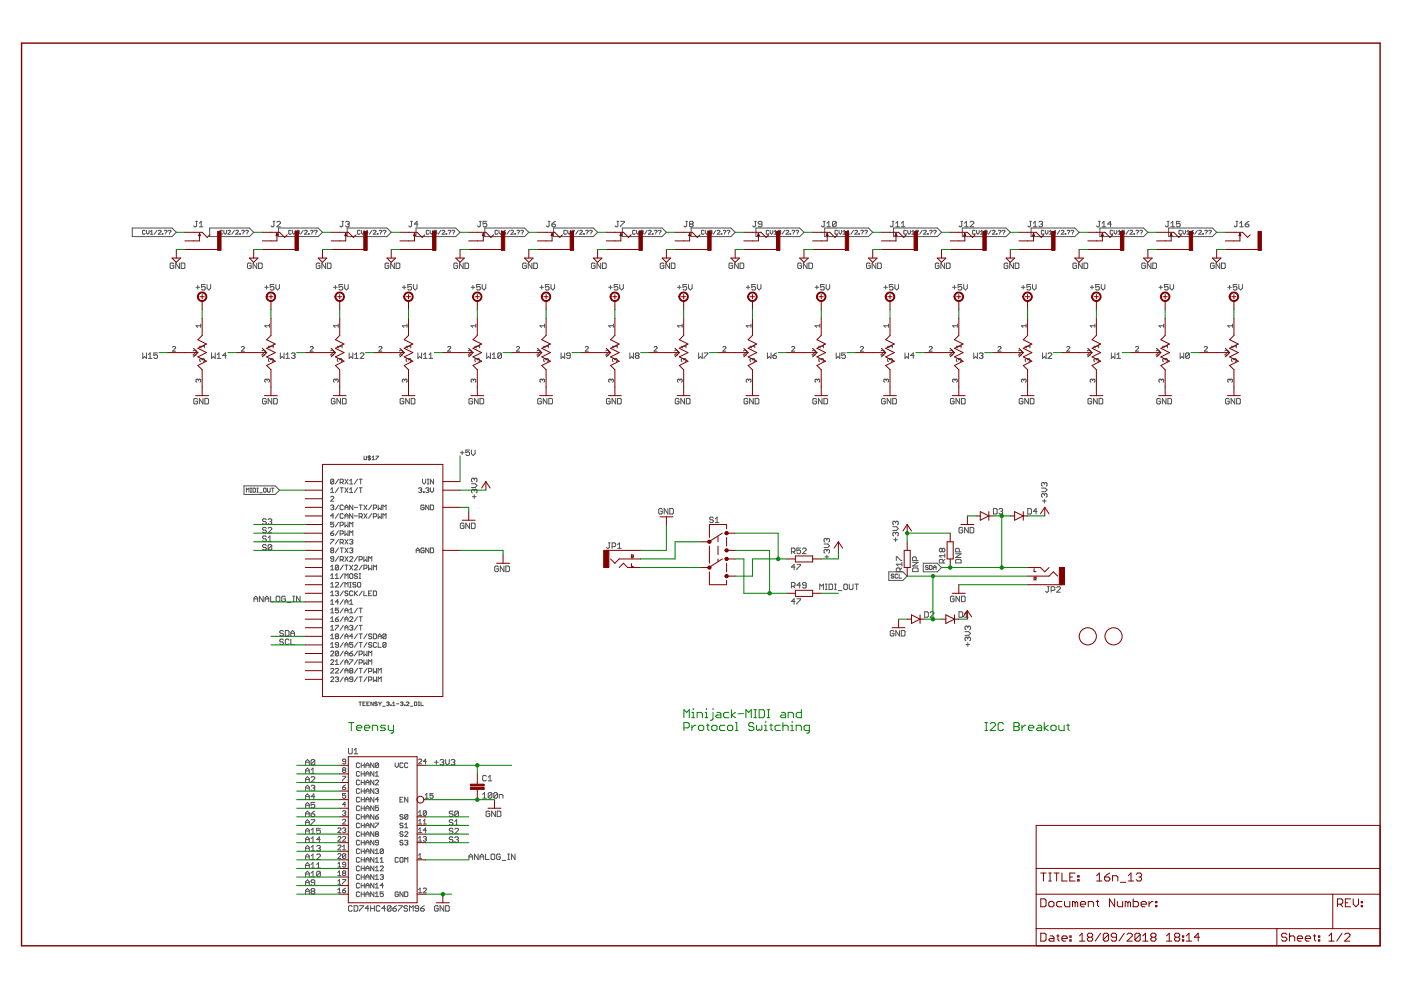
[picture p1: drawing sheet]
<svg xmlns="http://www.w3.org/2000/svg" width="297mm" height="210mm" viewBox="0 0 297 210" stroke-linecap="round" stroke-linejoin="round" font-family="sans-serif">
<g fill="none" stroke="#505050" stroke-width=".21">
<path d="M28 48.3h8.5l.9 1-.9 .9h-8.5zM30.8 49l-.2-.2-.4 .2v.5l.2 .2 .4-.2M31.1 48.8v.6l.2 .3 .3-.3v-.6M31.9 49.7h.5M31.9 49.1l.3-.3v.9M33.3 48.8l-.6 .9M33.6 49l.1-.2 .4 .2-.5 .7h.5M34.4 49.5l.1 .2zM34.8 49l.2-.2 .4 .2-.3 .4M35.1 49.5v.2M35.7 49l.1-.2 .4 .2-.3 .4M35.9 49.5v.2"/>
<path d="M36.9 56l-.2-.2h-.4l-.2 .2v.7l.2 .2h.4l.2-.2v-.4h-.4M38 55.8v1.1l-.7-1.1v1.1M38.4 55.8h.6l.2 .2v.7l-.2 .2h-.6zM41.5 46.9h.4M41.7 46.9v1l-.2 .2-.4-.2M42.3 48.1h.7M42.3 47.3l.4-.4v1.2M44.4 48.3h8.5l.9 1-.9 .9h-8.5zM47.2 49l-.2-.2-.4 .2v.5l.2 .2 .4-.2M47.5 48.8v.6l.3 .3 .2-.3v-.6M48.3 49l.2-.2 .4 .2-.6 .7h.6M49.7 48.8l-.6 .9"/>
<path d="M50 49l.1-.2 .4 .2-.5 .7h.5M50.8 49.5l.2 .2zM51.2 49l.2-.2 .4 .2-.3 .4M51.5 49.5v.2M52.1 49l.1-.2 .4 .2-.2 .4M52.4 49.5v.2M53.3 56l-.2-.2h-.4l-.2 .2v.7l.2 .2h.4l.2-.2v-.4h-.4M54.4 55.8v1.1l-.7-1.1v1.1M54.8 55.8h.6l.2 .2v.7l-.2 .2h-.6zM57.9 46.9h.4M58.1 46.9v1l-.2 .2-.4-.2M58.7 47.1l.2-.2h.3l.3 .2v.2l-.8 .8h.8"/>
<path d="M59 48.3h8.5l.9 1-.9 .9h-8.5zM61.8 49l-.2-.2-.4 .2v.5l.1 .2 .5-.2M62 48.8v.6l.3 .3 .3-.3v-.6M62.9 49l.4-.2 .1 .2-.1 .3M63.2 49.3h.1M63.3 49.3l.1 .1-.1 .3-.4-.2M64.3 48.8l-.6 .9M64.6 49l.1-.2 .4 .2-.5 .7h.5M65.4 49.5l.2 .2zM65.8 49l.2-.2 .4 .2-.3 .4M66.1 49.5v.2M66.7 49l.1-.2 .4 .2-.2 .4"/>
<path d="M67 49.5v.2M67.8 56l-.2-.2h-.3l-.2 .2v.7l.2 .2h.3l.2-.2v-.4h-.3M69 55.8v1.1l-.8-1.1v1.1M69.4 55.8h.6l.2 .2v.7l-.2 .2h-.6zM72.5 46.9h.4M72.7 46.9v1l-.2 .2-.4-.2M73.3 47.1l.1-.2h.4l.2 .2-.2 .4M73.6 48.3h8.4l1 1-1 .9h-8.4zM73.6 47.5h.2M73.8 47.5l.2 .2-.2 .4h-.4l-.1-.2M76.3 49l-.1-.2-.4 .2v.5l.1 .2 .4-.2M76.6 48.8v.6l.3 .3 .3-.3v-.6"/>
<path d="M78 49.3h-.5l.4-.5v.9M78.9 48.8l-.6 .9M79.1 49l.2-.2 .4 .2-.6 .7h.6M80 49.5l.1 .2zM80.4 49l.1-.2 .5 .2-.3 .4M80.7 49.5v.2M81.2 49l.2-.2 .4 .2-.3 .4M81.5 49.5v.2M82.4 56l-.2-.2h-.3l-.3 .2v.7l.3 .2h.3l.2-.2v-.4h-.4M83.6 55.8v1.1l-.8-1.1v1.1M84 55.8h.6l.2 .2v.7l-.2 .2h-.6zM87.1 46.9h.3"/>
<path d="M87.2 46.9v1l-.1 .2-.4-.2M88.2 48.3h8.4l.9 1-.9 .9h-8.4zM88.6 47.5h-.8l.6-.6v1.2M90.9 49l-.1-.2-.4 .2v.5l.1 .2 .4-.2M91.2 48.8v.6l.3 .3 .3-.3v-.6M92.6 48.8h-.5v.5l.2-.2 .3 .2-.1 .4-.4-.2M93.5 48.8l-.6 .9M93.7 49l.2-.2 .4 .2-.6 .7h.6M94.6 49.5l.1 .2zM95 49l.1-.2 .4 .2-.2 .4M95.3 49.5v.2M95.8 49l.2-.2 .4 .2-.3 .4"/>
<path d="M96.1 49.5v.2M97 56l-.2-.2h-.4l-.2 .2v.7l.2 .2h.4l.2-.2v-.4h-.4M98.2 55.8v1.1l-.8-1.1v1.1M98.6 55.8h.6l.2 .2v.7l-.2 .2h-.6zM101.6 46.9h.4M101.8 46.9v1l-.2 .2-.4-.2M102.8 48.3h8.4l.9 1-.9 .9h-8.4zM103.2 46.9h-.8v.6l.4-.2 .4 .2v.4l-.2 .2h-.4l-.2-.2M105.5 49l-.1-.2-.4 .2v.5l.1 .2 .4-.2M105.8 48.8v.6l.3 .3 .3-.3v-.6M106.6 49.3h.5l.1 .2-.4 .2zM107.2 48.8l-.6 .5"/>
<path d="M108 48.8l-.5 .9M108.3 49l.2-.2 .4 .2-.6 .7h.6M109.2 49.5l.1 .2zM109.6 49l.1-.2 .4 .2-.2 .4M109.9 49.5v.2M110.4 49l.2-.2 .4 .2-.3 .4M110.7 49.5v.2M111.6 56l-.2-.2h-.4l-.2 .2v.7l.2 .2h.4l.2-.2v-.4h-.4M112.8 55.8v1.1l-.8-1.1v1.1M113.2 55.8h.5l.2 .2v.7l-.2 .2h-.5zM116.2 46.9h.4M116.4 46.9v1l-.2 .2-.4-.2"/>
<path d="M117 47.5h.6l.2 .4-.2 .2h-.4l-.2-.2zM117.4 48.3h8.4l.9 1-.9 .9h-8.4zM117.8 46.9l-.8 .6M120.1 49l-.1-.2-.5 .2v.5l.2 .2 .4-.2M120.4 48.8v.6l.3 .3 .2-.3v-.6M121.2 48.8h.6l-.6 .9M122.6 48.8l-.5 .9M122.9 49l.1-.2 .5 .2-.6 .7h.6M123.7 49.5l.2 .2zM124.2 49l.1-.2 .4 .2-.3 .4M124.4 49.5v.2M125 49l.1-.2 .5 .2-.3 .4"/>
<path d="M125.3 49.5v.2M126.2 56l-.2-.2h-.4l-.2 .2v.7l.2 .2h.4l.2-.2v-.4h-.4M127.4 55.8v1.1l-.8-1.1v1.1M127.7 55.8h.6l.2 .2v.7l-.2 .2h-.6zM130.8 46.9h.4M131 46.9v1l-.2 .2-.4-.2M131.6 46.9h.8v.2l-.8 .8v.2M132 48.3h8.4l.9 1-.9 .9h-8.4zM134.7 49l-.1-.2-.5 .2v.5l.2 .2 .4-.2M135 48.8v.6l.3 .3 .2-.3v-.6M136 49.3l-.2-.2 .2-.3 .4 .2-.2 .3M136 49.3l-.2 .1 .2 .3 .4-.2-.2-.2"/>
<path d="M136 49.3h.2M137.2 48.8l-.5 .9M137.5 49l.1-.2 .4 .2-.5 .7h.5M138.3 49.5l.2 .2zM138.7 49l.2-.2 .4 .2-.3 .4M139 49.5v.2M139.6 49l.1-.2 .4 .2-.2 .4M139.9 49.5v.2M140.8 56l-.2-.2h-.4l-.2 .2v.7l.2 .2h.4l.2-.2v-.4h-.4M141.9 55.8v1.1l-.7-1.1v1.1M142.3 55.8h.6l.2 .2v.7l-.2 .2h-.6zM145.4 46.9h.4"/>
<path d="M145.6 46.9v1l-.2 .2-.4-.2M146.4 47.5l-.2-.2 .2-.4h.3l.3 .2-.3 .4M146.4 47.5l-.2 .2 .2 .4h.3l.3-.2-.3-.4M146.4 47.5h.3M146.5 48.3h8.5l.9 1-.9 .9h-8.5zM149.3 49l-.2-.2-.4 .2v.5l.1 .2 .5-.2M149.5 48.8v.6l.3 .3 .3-.3v-.6M150.9 49.3l-.5-.2 .1-.3 .4 .2v.5l-.1 .2-.4-.2M151.8 48.8l-.6 .9M152.1 49l.1-.2 .4 .2-.5 .7h.5M152.9 49.5l.2 .2zM153.3 49l.2-.2 .4 .2-.3 .4"/>
<path d="M153.6 49.5v.2M154.2 49l.1-.2 .4 .2-.2 .4M154.5 49.5v.2M155.3 56l-.1-.2h-.4l-.2 .2v.7l.2 .2h.4l.1-.2v-.4h-.3M156.5 55.8v1.1l-.8-1.1v1.1M156.9 55.8h.6l.2 .2v.7l-.2 .2h-.6zM160 46.9h.4M160.2 46.9v1l-.2 .2-.4-.2M160.3 48.3h9.2l1 1-1 .9h-9.2zM161.5 47.5h-.5l-.2-.2 .2-.4h.3l.2 .2v.8l-.2 .2h-.3l-.2-.2M163 49l-.1-.2-.4 .2v.5l.1 .2 .4-.2M163.3 48.8v.6l.3 .3 .3-.3v-.6"/>
<path d="M164.1 49.7h.6M164.1 49.1l.3-.3v.9M165.5 49v.5l-.1 .2-.4-.2M165.5 49l-.1-.2-.4 .2v.5M165.5 49l-.5 .5M166.4 48.8l-.6 .9M166.6 49l.2-.2 .4 .2-.6 .7h.6M167.5 49.5l.1 .2zM167.9 49l.1-.2 .5 .2-.3 .4M168.2 49.5v.2M168.7 49l.2-.2 .4 .2-.3 .4M169 49.5v.2"/>
<path d="M169.9 56l-.2-.2h-.3l-.3 .2v.7l.3 .2h.3l.2-.2v-.4h-.4M171.1 55.8v1.1l-.8-1.1v1.1M171.5 55.8h.6l.2 .2v.7l-.2 .2h-.6zM174.6 46.9h.3M174.8 46.9v1l-.2 .2-.4-.2M174.9 48.3h9.2l.9 1-.9 .9h-9.2zM175.3 48.1h.8M175.3 47.3l.4-.4v1.2M177.3 47.1v.8l-.2 .2h-.4l-.2-.2M177.3 47.1l-.2-.2h-.4l-.2 .2v.8M177.3 47.1l-.8 .8M177.6 49l-.1-.2-.5 .2v.5l.2 .2 .4-.2"/>
<path d="M177.9 48.8v.6l.3 .3 .2-.3v-.6M178.7 49.7h.6M178.7 49.1l.3-.3v.9M179.6 49.7h.5M179.6 49.1l.2-.3v.9M181 48.8l-.6 .9M181.2 49l.2-.2 .4 .2-.6 .7h.6M182.1 49.5l.1 .2zM182.5 49l.1-.2 .4 .2-.2 .4M182.8 49.5v.2M183.3 49l.2-.2 .4 .2-.3 .4M183.6 49.5v.2"/>
<path d="M184.5 56l-.2-.2h-.4l-.2 .2v.7l.2 .2h.4l.2-.2v-.4h-.4M185.7 55.8v1.1l-.8-1.1v1.1M186.1 55.8h.6l.2 .2v.7l-.2 .2h-.6zM189.1 46.9h.4M189.3 46.9v1l-.2 .2-.4-.2M189.4 48.3h9.3l.9 1-.9 .9h-9.3zM189.9 48.1h.8M189.9 47.3l.4-.4v1.2M191.1 48.1h.8M191.1 47.3l.4-.4v1.2M192.2 49l-.2-.2-.4 .2v.5l.2 .2 .4-.2M192.5 48.8v.6l.2 .3 .3-.3v-.6"/>
<path d="M193.3 49.7h.6M193.3 49.1l.3-.3v.9M194.1 49l.2-.2 .4 .2-.6 .7h.6M195.5 48.8l-.5 .9M195.8 49l.2-.2 .4 .2-.6 .7h.6M196.7 49.5l.1 .2zM197.1 49l.1-.2 .4 .2-.2 .4M197.4 49.5v.2M197.9 49l.2-.2 .4 .2-.3 .4M198.2 49.5v.2M199.1 56l-.2-.2h-.4l-.2 .2v.7l.2 .2h.4l.2-.2v-.4h-.4M200.3 55.8v1.1l-.8-1.1v1.1"/>
<path d="M200.7 55.8h.6l.1 .2v.7l-.1 .2h-.6zM203.7 46.9h.4M203.9 46.9v1l-.2 .2-.4-.2M204 48.3h9.3l.9 1-.9 .9h-9.3zM204.5 47.3l.4-.4v1.2M204.5 48.1h.8M205.7 47.1l.2-.2h.4l.2 .2v.2l-.8 .8h.8M206.8 49l-.2-.2-.4 .2v.5l.2 .2 .4-.2M207.1 48.8v.6l.2 .3 .3-.3v-.6M207.9 49.7h.5M207.9 49.1l.3-.3v.9M208.7 49l.4-.2 .2 .2-.2 .3"/>
<path d="M209 49.3h.1M209.1 49.3l.2 .1-.2 .3-.4-.2M210.1 48.8l-.5 .9M210.4 49l.1-.2 .5 .2-.6 .7h.6M211.2 49.5l.2 .2zM211.7 49l.1-.2 .4 .2-.3 .4M211.9 49.5v.2M212.5 49l.1-.2 .5 .2-.3 .4M212.8 49.5v.2M213.7 56l-.2-.2h-.4l-.2 .2v.7l.2 .2h.4l.2-.2v-.4h-.4M214.9 55.8v1.1l-.8-1.1v1.1M215.2 55.8h.6l.2 .2v.7l-.2 .2h-.6z"/>
<path d="M218.3 46.9h.4M218.5 46.9v1l-.2 .2-.4-.2M218.6 48.3h9.3l.9 1-.9 .9h-9.3zM219.1 48.1h.8M219.1 47.3l.4-.4v1.2M220.3 47.1l.2-.2h.4l.1 .2-.1 .4M220.7 47.5h.2M220.9 47.5l.1 .2-.1 .4h-.4l-.2-.2M221.3 49l-.1-.2-.4 .2v.5l.1 .2 .4-.2M221.6 48.8v.6l.3 .3 .3-.3v-.6M222.5 49.7h.5M222.5 49.1l.3-.3v.9"/>
<path d="M223.9 49.3h-.6l.4-.5v.9M224.7 48.8l-.5 .9M225 49l.1-.2 .5 .2-.6 .7h.6M225.8 49.5l.2 .2zM226.3 49l.1-.2 .4 .2-.3 .4M226.5 49.5v.2M227.1 49l.1-.2 .4 .2-.2 .4M227.4 49.5v.2M228.3 56l-.2-.2h-.4l-.2 .2v.7l.2 .2h.4l.2-.2v-.4h-.4M229.4 55.8v1.1l-.7-1.1v1.1M229.8 55.8h.6l.2 .2v.7l-.2 .2h-.6zM232.9 46.9h.4"/>
<path d="M233.1 46.9v1l-.2 .2-.4-.2M233.2 48.3h9.3l.9 1-.9 .9h-9.3zM233.7 48.1h.8M233.7 47.3l.4-.4v1.2M235.6 47.5h-.8l.6-.6v1.2M235.9 49l-.1-.2-.4 .2v.5l.1 .2 .4-.2M236.2 48.8v.6l.3 .3 .3-.3v-.6M237 49.7h.6M237 49.1l.3-.3v.9M238.4 48.8h-.5v.5l.3-.2 .2 .2-.1 .4-.4-.2M239.3 48.8l-.6 .9M239.6 49l.1-.2 .4 .2-.5 .7h.5"/>
<path d="M240.4 49.5l.2 .2zM240.8 49l.2-.2 .4 .2-.3 .4M241.1 49.5v.2M241.7 49l.1-.2 .4 .2-.2 .4M242 49.5v.2M242.8 56l-.1-.2h-.4l-.2 .2v.7l.2 .2h.4l.1-.2v-.4h-.3M244 55.8v1.1l-.8-1.1v1.1M244.4 55.8h.6l.2 .2v.7l-.2 .2h-.6zM247.5 46.9h.4M247.7 46.9v1l-.2 .2-.4-.2M247.8 48.3h9.2l1 1-1 .9h-9.2zM248.3 48.1h.7"/>
<path d="M248.3 47.3l.3-.4v1.2M250.2 46.9h-.8v.6l.4-.2 .4 .2v.4l-.2 .2h-.4l-.2-.2M250.5 49l-.1-.2-.4 .2v.5l.1 .2 .4-.2M250.8 48.8v.6l.3 .3 .3-.3v-.6M251.6 49.7h.6M251.6 49.1l.3-.3v.9M252.5 49.3h.4l.1 .2-.4 .2zM253 48.8l-.5 .5M253.9 48.8l-.6 .9M254.1 49l.2-.2 .4 .2-.6 .7h.6M255 49.5l.1 .2zM255.4 49l.1-.2 .5 .2-.3 .4"/>
<path d="M255.7 49.5v.2M256.2 49l.2-.2 .4 .2-.3 .4M256.5 49.5v.2M257.4 56l-.2-.2h-.3l-.3 .2v.7l.3 .2h.3l.2-.2v-.4h-.4M258.6 55.8v1.1l-.8-1.1v1.1M259 55.8h.6l.2 .2v.7l-.2 .2h-.6zM262.1 46.9h.3M262.3 46.9v1l-.2 .2-.4-.2M262.8 48.1h.8M262.8 47.3l.4-.4v1.2M264 47.5h.6l.2 .4-.2 .2h-.4l-.2-.2zM264.8 46.9l-.8 .6"/>
<path d="M30.3 74.8v1.2l.3-.4 .5 .4v-1.2M31.5 76h.7M31.5 75.2l.3-.4v1.2M33.4 74.8h-.8v.6l.4-.2 .4 .2v.4l-.2 .2h-.4l-.2-.2M36.6 73.6l.1-.1 .5 .1-.6 .9h.6M40.9 74.4l.2-.1 .5 .1-.7 .9h.7M41.6 60.9h.7M41.9 60.5v.8M42.5 69.1h-.9l.3 .3M42.5 68.7v.7M42.9 76.2l.1-.2 .3 .2v.3l-.1 .2M42.9 76.2l-.2-.2-.3 .2v.3l.1 .2"/>
<path d="M42.9 76.2v.1M43.3 73.4h-.9l.3 .4M43.3 73.1v.7M43.5 60.3h-.8v.6l.4-.2 .4 .2v.4l-.2 .2h-.4l-.2-.2M43.9 60.3v.8l.4 .4 .4-.4v-.8M44.9 74.8v1.2l.3-.4 .4 .4v-1.2M46 76h.8M46 75.2l.4-.4v1.2M48 75.4h-.8l.6-.6v1.2M51.2 73.6l.1-.1 .5 .1-.6 .9h.6M55.5 74.4l.2-.1 .5 .1-.7 .9h.7M56.1 60.9h.8"/>
<path d="M56.5 60.5v.8M57.1 69.1h-1l.4 .3M57.1 68.7v.7M57.4 76.2l-.1-.2-.4 .2v.3l.2 .2M57.4 76.2l.2-.2 .3 .2v.3l-.1 .2M57.4 76.2v.1M57.9 73.4h-1l.4 .4M57.9 73.1v.7M58.1 60.3h-.8v.6l.4-.2 .4 .2v.4l-.2 .2h-.4l-.2-.2M58.5 60.3v.8l.4 .4 .3-.4v-.8M59.4 74.8v1.2l.4-.4 .4 .4v-1.2M60.6 76h.8"/>
<path d="M60.6 75.2l.4-.4v1.2M61.8 75l.2-.2h.4l.2 .2-.2 .4M62.2 75.4h.2M62.4 75.4l.2 .2-.2 .4h-.4l-.2-.2M65.7 73.6l.2-.1 .5 .1-.7 .9h.7M70.1 74.4l.2-.1 .5 .1-.7 .9h.7M70.7 60.9h.8M71.1 60.5v.8M71.7 69.1h-1l.4 .3M71.7 68.7v.7M72 76.2l-.1-.2-.4 .2v.3l.2 .2M72 76.2l.2-.2 .3 .2v.3l-.2 .2"/>
<path d="M72 76.2v.1M72.5 73.4h-1l.4 .4M72.5 73.1v.7M72.7 60.3h-.8v.6l.4-.2 .4 .2v.4l-.2 .2h-.4l-.2-.2M73.1 60.3v.8l.3 .4 .4-.4v-.8M74 74.8v1.2l.4-.4 .4 .4v-1.2M75.2 76h.8M75.2 75.2l.4-.4v1.2M76.4 75l.2-.2h.4l.2 .2v.2l-.8 .8h.8M80.3 73.6l.2-.1 .5 .1-.7 .9h.7M84.7 74.4l.2-.1 .4 .1-.6 .9h.6M85.3 60.9h.8"/>
<path d="M85.7 60.5v.8M86.3 69.1h-1l.3 .3M86.3 68.7v.7M86.6 76.2l-.2-.2-.3 .2v.3l.2 .2M86.6 76.2l.2-.2 .3 .2v.3l-.2 .2M86.6 76.2v.1M87.1 73.4h-1l.3 .4M87.1 73.1v.7M87.2 60.3h-.7v.6l.4-.2 .3 .2v.4l-.1 .2h-.4l-.2-.2M87.7 60.3v.8l.3 .4 .4-.4v-.8M88.6 74.8v1.2l.4-.4 .4 .4v-1.2M89.8 76h.8"/>
<path d="M89.8 75.2l.4-.4v1.2M91 76h.7M91 75.2l.3-.4v1.2M94.9 73.6l.2-.1 .5 .1-.7 .9h.7M99.3 74.4l.1-.1 .5 .1-.6 .9h.6M99.9 60.9h.7M100.3 60.5v.8M100.9 69.1h-1l.3 .3M100.9 68.7v.7M101.2 76.2l-.2-.2-.3 .2v.3l.2 .2M101.2 76.2l.2-.2 .3 .2v.3l-.2 .2M101.2 76.2v.1"/>
<path d="M101.7 73.4h-1l.3 .4M101.7 73.1v.7M101.8 60.3h-.8v.6l.5-.2 .3 .2v.4l-.2 .2h-.4l-.2-.2M102.2 60.3v.8l.4 .4 .4-.4v-.8M103.2 74.8v1.2l.4-.4 .4 .4v-1.2M104.4 76h.7M104.4 75.2l.4-.4v1.2M106.3 75v.8l-.2 .2h-.4l-.2-.2M106.3 75l-.2-.2h-.4l-.2 .2v.8M106.3 75l-.8 .8M109.5 73.6l.2-.1 .5 .1-.7 .9h.7M113.9 74.4l.1-.1 .5 .1-.6 .9h.6"/>
<path d="M114.5 60.9h.7M114.9 60.5v.8M115.5 69.1h-1l.3 .3M115.5 68.7v.7M115.8 76.2l-.2-.2-.3 .2v.3l.1 .2M115.8 76.2l.2-.2 .3 .2v.3l-.2 .2M115.8 76.2v.1M116.3 73.4h-1l.3 .4M116.3 73.1v.7M116.4 60.3h-.8v.6l.4-.2 .4 .2v.4l-.2 .2h-.4l-.2-.2M116.8 60.3v.8l.4 .4 .4-.4v-.8M119 74.8v1.2l.3-.4 .4 .4v-1.2"/>
<path d="M120.9 75.4h-.6l-.2-.2 .2-.4h.4l.2 .2v.8l-.2 .2h-.4l-.2-.2M124.1 73.6l.1-.1 .5 .1-.6 .9h.6M128.4 74.4l.2-.1 .5 .1-.7 .9h.7M129.1 60.9h.7M129.4 60.5v.8M130 69.1h-.9l.3 .3M130 68.7v.7M130.4 76.2l-.2-.2-.3 .2v.3l.1 .2M130.4 76.2l.1-.2 .4 .2v.3l-.2 .2M130.4 76.2v.1M130.9 73.4h-1l.3 .4M130.9 73.1v.7"/>
<path d="M131 60.3h-.8v.6l.4-.2 .4 .2v.4l-.2 .2h-.4l-.2-.2M131.4 60.3v.8l.4 .4 .4-.4v-.8M133.5 74.8v1.2l.4-.4 .4 .4v-1.2M134.9 75.4l-.2 .2 .2 .4h.4l.2-.2-.2-.4M134.9 75.4l-.2-.2 .2-.4h.4l.2 .2-.2 .4M134.9 75.4h.4M138.7 73.6l.1-.1 .5 .1-.6 .9h.6M143 74.4l.2-.1 .5 .1-.7 .9h.7M143.6 60.9h.8M144 60.5v.8M144.6 69.1h-1l.4 .3M144.6 68.7v.7"/>
<path d="M144.9 76.2l-.1-.2-.4 .2v.3l.2 .2M144.9 76.2l.2-.2 .3 .2v.3l-.1 .2M144.9 76.2v.1M145.4 73.4h-1l.4 .4M145.4 73.1v.7M145.6 60.3h-.8v.6l.4-.2 .4 .2v.4l-.2 .2h-.4l-.2-.2M146 60.3v.8l.4 .4 .3-.4v-.8M148.1 74.8v1.2l.4-.4 .4 .4v-1.2M149.3 74.8h.8v.2l-.8 .8v.2M153.2 73.6l.2-.1 .5 .1-.7 .9h.7M157.6 74.4l.2-.1 .5 .1-.7 .9h.7M158.2 60.9h.8"/>
<path d="M158.6 60.5v.8M159.2 69.1h-1l.4 .3M159.2 68.7v.7M159.5 76.2l-.1-.2-.4 .2v.3l.2 .2M159.5 76.2l.2-.2 .3 .2v.3l-.1 .2M159.5 76.2v.1M160 73.4h-1l.4 .4M160 73.1v.7M160.2 60.3h-.8v.6l.4-.2 .4 .2v.4l-.2 .2h-.4l-.2-.2M160.6 60.3v.8l.4 .4 .3-.4v-.8M162.7 74.8v1.2l.4-.4 .4 .4v-1.2M163.9 75.4h.6l.2 .4-.2 .2h-.4l-.2-.2z"/>
<path d="M164.7 74.8l-.8 .6M167.8 73.6l.2-.1 .5 .1-.7 .9h.7M172.2 74.4l.2-.1 .4 .1-.6 .9h.6M172.8 60.9h.8M173.2 60.5v.8M173.8 69.1h-1l.3 .3M173.8 68.7v.7M174.1 76.2l-.2-.2-.3 .2v.3l.2 .2M174.1 76.2l.2-.2 .3 .2v.3l-.2 .2M174.1 76.2v.1M174.6 73.4h-1l.3 .4M174.6 73.1v.7"/>
<path d="M174.8 60.3h-.8v.6l.4-.2 .4 .2v.4l-.2 .2h-.4l-.2-.2M175.2 60.3v.8l.3 .4 .4-.4v-.8M177.3 74.8v1.2l.4-.4 .4 .4v-1.2M179.2 74.8h-.7v.6l.4-.2 .3 .2v.4l-.2 .2h-.4l-.1-.2M182.4 73.6l.2-.1 .5 .1-.7 .9h.7M186.8 74.4l.1-.1 .5 .1-.6 .9h.6M187.4 60.9h.8M187.8 60.5v.8M188.4 69.1h-1l.3 .3M188.4 68.7v.7M188.7 76.2l-.2-.2-.3 .2v.3l.2 .2M188.7 76.2l.2-.2 .3 .2v.3l-.2 .2"/>
<path d="M188.7 76.2v.1M189.2 73.4h-1l.3 .4M189.2 73.1v.7M189.3 60.3h-.7v.6l.4-.2 .3 .2v.4l-.2 .2h-.4l-.1-.2M189.7 60.3v.8l.4 .4 .4-.4v-.8M191.9 74.8v1.2l.4-.4 .3 .4v-1.2M193.8 75.4h-.8l.6-.6v1.2M197 73.6l.2-.1 .5 .1-.7 .9h.7M201.4 74.4l.1-.1 .5 .1-.6 .9h.6M202 60.9h.7M202.4 60.5v.8M203 69.1h-1l.3 .3"/>
<path d="M203 68.7v.7M203.3 76.2l.2-.2 .3 .2v.3l-.2 .2M203.3 76.2l-.2-.2-.3 .2v.3l.1 .2M203.3 76.2v.1M203.8 73.1v.7M203.8 73.4h-1l.3 .4M203.9 60.3h-.8v.6l.4-.2 .4 .2v.4l-.2 .2h-.4l-.2-.2M204.3 60.3v.8l.4 .4 .4-.4v-.8M206.5 74.8v1.2l.3-.4 .4 .4v-1.2M207.6 75l.2-.2h.4l.2 .2-.2 .4M208 75.4h.2M208.2 75.4l.2 .2-.2 .4h-.4l-.2-.2"/>
<path d="M211.6 73.6l.2-.1 .4 .1-.6 .9h.6M215.9 74.4l.2-.1 .5 .1-.7 .9h.7M216.6 60.9h.7M216.9 60.5v.8M217.6 69.1h-1l.3 .3M217.6 68.7v.7M217.9 76.2l-.2-.2-.3 .2v.3l.1 .2M217.9 76.2l.1-.2 .4 .2v.3l-.2 .2M217.9 76.2v.1M218.4 73.4h-1l.3 .4M218.4 73.1v.7M218.5 60.3h-.8v.6l.4-.2 .4 .2v.4l-.2 .2h-.4l-.2-.2"/>
<path d="M218.9 60.3v.8l.4 .4 .4-.4v-.8M221 74.8v1.2l.4-.4 .4 .4v-1.2M222.2 75l.2-.2h.4l.2 .2v.2l-.8 .8h.8M226.2 73.6l.1-.1 .5 .1-.6 .9h.6M230.5 74.4l.2-.1 .5 .1-.7 .9h.7M231.1 60.9h.8M231.5 60.5v.8M232.1 69.1h-1l.4 .3M232.1 68.7v.7M232.5 76.2l-.2-.2-.4 .2v.3l.2 .2M232.5 76.2l.1-.2 .3 .2v.3l-.1 .2M232.5 76.2v.1"/>
<path d="M232.9 73.4h-1l.4 .4M232.9 73.1v.7M233.1 60.3h-.8v.6l.4-.2 .4 .2v.4l-.2 .2h-.4l-.2-.2M233.5 60.3v.8l.4 .4 .4-.4v-.8M235.6 74.8v1.2l.4-.4 .4 .4v-1.2M236.8 76h.8M236.8 75.2l.4-.4v1.2M240.7 73.6l.2-.1 .5 .1-.7 .9h.7M245.1 74.4l.2-.1 .5 .1-.7 .9h.7M245.7 60.9h.8M246.1 60.5v.8M246.7 69.1h-1l.4 .3"/>
<path d="M246.7 68.7v.7M247 76.2l-.1-.2-.4 .2v.3l.2 .2M247 76.2l.2-.2 .3 .2v.3l-.1 .2M247 76.2v.1M247.5 73.4h-1l.4 .4M247.5 73.1v.7M247.7 60.3h-.8v.6l.4-.2 .4 .2v.4l-.2 .2h-.4l-.2-.2M248.1 60.3v.8l.4 .4 .3-.4v-.8M250.2 74.8v1.2l.4-.4 .4 .4v-1.2M252.2 75v.8l-.2 .2h-.4l-.2-.2M252.2 75l-.2-.2h-.4l-.2 .2v.8M252.2 75l-.8 .8"/>
<path d="M255.3 73.6l.2-.1 .5 .1-.7 .9h.7M259.7 74.4l.2-.1 .4 .1-.6 .9h.6M260.3 60.9h.8M260.7 60.5v.8M261.3 69.1h-1l.3 .3M261.3 68.7v.7M261.6 76.2l-.1-.2-.4 .2v.3l.2 .2M261.6 76.2l.2-.2 .3 .2v.3l-.2 .2M261.6 76.2v.1M262.1 73.4h-1l.4 .4M262.1 73.1v.7M262.3 60.3h-.8v.6l.4-.2 .4 .2v.4l-.2 .2h-.4l-.2-.2"/>
<path d="M262.7 60.3v.8l.3 .4 .4-.4v-.8M41.9 84.7l-.2-.2h-.4l-.2 .2v.7l.2 .2h.4l.2-.2v-.3h-.4M42.1 80.5l.1-.1 .3 .1-.1 .5M42.1 80.5l-.2-.1-.3 .1v.4l.1 .1M42.1 80.5v.2M43 84.5v1.1l-.7-1.1v1.1M43.4 84.5h.6l.2 .2v.7l-.2 .2h-.6zM56.5 84.7l-.2-.2h-.4l-.2 .2v.7l.2 .2h.4l.2-.2v-.3h-.5M56.6 80.5l-.1-.1-.4 .1v.4l.2 .1M56.6 80.5l.2-.1 .3 .1-.1 .5M56.6 80.5v.2M57.6 84.5v1.1l-.7-1.1v1.1"/>
<path d="M58 84.5h.6l.2 .2v.7l-.2 .2h-.6zM71 84.7l-.2-.2h-.4l-.1 .2v.7l.1 .2h.4l.2-.2v-.3h-.4M71.2 80.5l-.1-.1-.4 .1v.4l.2 .1M71.2 80.5l.2-.1 .3 .1-.1 .5M71.2 80.5v.2M72.2 84.5v1.1l-.8-1.1v1.1M72.6 84.5h.6l.2 .2v.7l-.2 .2h-.6zM77.2 96.7l.1 .8 .4-.2v-.6M78.3 96.6v1M78.5 96.8l-.1-.1-.4 .1 .2 .3 .3 .1-.1 .3-.4-.2M78.9 97l.2-.3v.8M78.9 97.5h.5"/>
<path d="M79.7 96.7h.5l-.5 .8M85.6 84.7l-.2-.2h-.4l-.2 .2v.7l.2 .2h.4l.2-.2v-.3h-.4M85.8 80.5l-.2-.1-.3 .1v.4l.2 .1M85.8 80.5l.2-.1 .3 .1-.2 .5M85.8 80.5v.2M86.8 84.5v1.1l-.8-1.1v1.1M87.2 84.5h.6l.2 .2v.7l-.2 .2h-.6zM97.6 96h.8M98 95.6v.8M99.5 95.4h-.7v.6l.4-.2 .3 .2v.4l-.1 .2h-.4l-.2-.2M99.9 95.4v.8l.4 .4 .4-.4v-.8M100.2 84.7l-.2-.2h-.4l-.2 .2v.7l.2 .2h.4l.2-.2v-.3h-.4"/>
<path d="M100.4 80.5l-.2-.1-.3 .1v.4l.2 .1M100.4 80.5l.2-.1 .3 .1-.2 .5M100.4 80.5v.2M101.4 84.5v1.1l-.8-1.1v1.1M101.8 84.5h.6l.2 .2v.7l-.2 .2h-.6zM114.8 84.7l-.2-.2h-.4l-.2 .2v.7l.2 .2h.4l.2-.2v-.3h-.4M115 80.5l-.2-.1-.3 .1v.4l.1 .1M115 80.5l.1-.1 .4 .1-.2 .5M115 80.5v.2M116 84.5v1.1l-.8-1.1v1.1M116.4 84.5h.5l.2 .2v.7l-.2 .2h-.5zM129.4 84.7l-.2-.2h-.4l-.2 .2v.7l.2 .2h.4l.2-.2v-.3h-.4"/>
<path d="M129.6 80.5l-.2-.1-.3 .1v.4l.1 .1M129.6 80.5l.1-.1 .3 .1-.1 .5M129.6 80.5v.2M130.5 84.5v1.1l-.7-1.1v1.1M130.9 84.5h.6l.2 .2v.7l-.2 .2h-.6zM144 84.7l-.2-.2h-.4l-.2 .2v.7l.2 .2h.4l.2-.2v-.3h-.4M144.1 80.5l-.1-.1-.4 .1v.4l.2 .1M144.1 80.5l.2-.1 .3 .1-.1 .5M144.1 80.5v.2M145.1 84.5v1.1l-.7-1.1v1.1M145.5 84.5h.6l.2 .2v.7l-.2 .2h-.6zM158.5 84.7l-.2-.2h-.4l-.1 .2v.7l.1 .2h.4l.2-.2v-.3h-.3"/>
<path d="M158.7 80.5l-.1-.1-.4 .1v.4l.2 .1M158.7 80.5l.2-.1 .3 .1-.1 .5M158.7 80.5v.2M159.7 84.5v1.1l-.8-1.1v1.1M160.1 84.5h.6l.2 .2v.7l-.2 .2h-.6zM173.1 84.7l-.2-.2h-.4l-.2 .2v.7l.2 .2h.4l.2-.2v-.3h-.4M173.3 80.5l-.2-.1-.3 .1v.4l.2 .1M173.3 80.5l.2-.1 .3 .1-.1 .5M173.3 80.5v.2M174.3 84.5v1.1l-.8-1.1v1.1M174.7 84.5h.6l.2 .2v.7l-.2 .2h-.6zM187.7 84.7l-.2-.2h-.4l-.2 .2v.7l.2 .2h.4l.2-.2v-.3h-.4"/>
<path d="M187.9 80.5l-.2-.1-.3 .1v.4l.2 .1M187.9 80.5l.2-.1 .3 .1-.2 .5M187.9 80.5v.2M188.9 84.5v1.1l-.8-1.1v1.1M189.3 84.5h.6l.2 .2v.7l-.2 .2h-.6zM202.3 84.7l-.2-.2h-.4l-.2 .2v.7l.2 .2h.4l.2-.2v-.3h-.4M202.5 80.5l-.2-.1-.3 .1v.4l.1 .1M202.5 80.5l.1-.1 .4 .1-.2 .5M202.5 80.5v.2M203.5 84.5v1.1l-.8-1.1v1.1M203.9 84.5h.5l.2 .2v.7l-.2 .2h-.5zM216.9 84.7l-.2-.2h-.4l-.2 .2v.7l.2 .2h.4l.2-.2v-.3h-.4"/>
<path d="M217.1 80.5l-.2-.1-.3 .1v.4l.1 .1M217.1 80.5l.1-.1 .4 .1-.2 .5M217.1 80.5v.2M218 84.5v1.1l-.7-1.1v1.1M218.4 84.5h.6l.2 .2v.7l-.2 .2h-.6zM231.5 84.7l-.2-.2h-.4l-.2 .2v.7l.2 .2h.4l.2-.2v-.3h-.4M231.6 80.5l-.1-.1-.4 .1v.4l.2 .1M231.6 80.5l.2-.1 .3 .1-.1 .5M231.6 80.5v.2M232.6 84.5v1.1l-.7-1.1v1.1M233 84.5h.6l.2 .2v.7l-.2 .2h-.6zM246 84.7l-.1-.2h-.5l-.1 .2v.7l.1 .2h.5l.1-.2v-.3h-.3"/>
<path d="M246.2 80.5l-.1-.1-.4 .1v.4l.2 .1M246.2 80.5l.2-.1 .3 .1-.1 .5M246.2 80.5v.2M247.2 84.5v1.1l-.8-1.1v1.1M247.6 84.5h.6l.2 .2v.7l-.2 .2h-.6zM260.6 84.7l-.2-.2h-.4l-.2 .2v.7l.2 .2h.4l.2-.2v-.3h-.4M260.8 80.5l-.2-.1-.3 .1v.4l.2 .1M260.8 80.5l.2-.1 .3 .1-.1 .5M260.8 80.5v.2M261.8 84.5v1.1l-.8-1.1v1.1M262.2 84.5h.6l.2 .2v.7l-.2 .2h-.6zM51.7 103h6.7l.9 .9-.9 .9h-6.7z"/>
<path d="M52.2 104.4v-.9l.3 .3 .3-.3v.9M53.1 104.4h.3M53.1 103.5h.3M53.2 103.5v.9M53.6 103.5h.5l.1 .2-.1 .7h-.5zM54.5 104.4h.3M54.5 103.5h.3M54.6 103.5v.9M55 104.5h.6M55.9 103.7l.1-.2 .4 .2v.5l-.1 .2-.4-.2zM56.5 110.2l-.2-.2h-.4l-.2 .2 .2 .4h.4l.2 .2-.2 .4h-.4l-.2-.2M56.5 112l-.2-.2h-.4l-.2 .4 .2 .2h.4l.2 .4-.2 .2h-.4l-.2-.2"/>
<path d="M56.5 113.8l-.2-.2h-.4l-.2 .4 .2 .2h.4l.2 .4-.2 .2h-.4l-.2-.2M56.5 115.7l-.2-.2h-.4l-.2 .3 .2 .3h.4l.2 .3-.2 .2h-.4l-.2-.2M56.7 103.5v.7l.2 .2 .4-.2v-.7M56.9 110.2l.1-.2h.4l.2 .2-.2 .4M56.9 112l.1-.2h.4l.2 .2v.2l-.7 .8h.7M56.9 114.8h.7M56.9 114l.3-.4v1.2M57.2 110.6h.2M57.4 110.6l.2 .2-.2 .4h-.4l-.1-.2M57.6 103.5h.5M57.6 115.7l-.2-.2h-.4l-.1 .2v.7M57.6 115.7v.7l-.2 .2h-.4l-.1-.2"/>
<path d="M57.6 115.7l-.7 .7M57.8 103.5v.9M70.1 113.1h.5l.2 .3-.5 .1zM70.1 114.4h.7l-.7 1M70.1 105.4l.2-.2 .5 .2-.7 .9h.7M70.1 107.2l.5-.1 .2 .1-.2 .4M70.1 103.8l.3-.4v1M70.1 104.4h.7M70.3 116.7l-.2-.2 .2-.3 .5 .2-.2 .3M70.3 116.7l-.2 .2 .2 .3 .5-.2-.2-.3M70.3 116.7h.3M70.4 107.6h.2"/>
<path d="M70.6 107.6l.2 .1-.2 .4-.5-.2M70.8 101.8l-.2-.2-.5 .2v.6M70.8 101.8v.6l-.2 .2-.5-.2M70.8 110.7h-.7v.5l.5-.1 .2 .1v.3l-.2 .2-.5-.2M70.8 118.5h-.5l-.2-.2 .2-.3 .5 .2v.7l-.2 .1-.5-.1M70.8 112.5l-.7 .6M70.8 109.4h-.7l.5-.5v1M70.8 101.8l-.7 .6M71.8 120l-.2-.2h-.3l-.2 .2v.7M71.8 120v.7l-.2 .1h-.3l-.2-.1M71.8 120l-.7 .7M71.8 118l-.7 1"/>
<path d="M71.8 116.2l-.7 1M71.8 114.4l-.7 1M71.8 112.5l-.7 1M71.8 110.7l-.7 1M71.8 108.9l-.7 1M71.8 107.1l-.7 1M71.8 103.4l-.7 1M71.8 101.6l-.7 1M72.1 102.3h.5l.2-.2v-.3l-.2-.2h-.5v1M72.1 116.2h.7M72.1 118.7h.5l.2-.2v-.3l-.2-.2h-.5v1M72.1 111.4h.5l.2-.5-.2-.2h-.5v1"/>
<path d="M72.1 113.2h.5l.2-.1v-.4l-.2-.2h-.5v1M72.1 115h.5l.2-.1v-.4l-.2-.1h-.5v1M72.1 103.4h.7M72.5 118.7l.3 .3M72.5 103.4v1M72.5 116.2v1M72.5 115l.3 .4M72.5 102.3l.3 .3M72.8 119.8l-.7 1M72.8 107.2l-.2-.1-.5 .1v.7l.2 .2h.3l.2-.2M72.8 109.1l-.2-.2h-.3l-.2 .2v.6l.2 .2h.3l.2-.2M73.1 110.7v1l.3-.3 .4 .3v-1"/>
<path d="M73.1 108.1v-.7l.3-.3 .4 .3v.7M73.1 109.9v-.7l.3-.3 .4 .3v.7M73.1 112.5v1l.3-.3 .4 .3v-1M73.1 119.8h.7M73.1 118l.7 1M73.1 116.2l.7 1M73.1 114.4l.7 1M73.1 109.4h.7M73.1 107.6h.7M73.1 103.4l.7 1M73.1 101.6l.7 1M73.4 119.8v1"/>
<path d="M73.8 118l-.7 1M73.8 116.2l-.7 1M73.8 114.4l-.7 1M73.8 103.4l-.7 1M73.8 101.6l-.7 1M74.1 116.4l.2-.2h.3l.2 .2-.2 .3M74.1 111.7v-1l.4 .4 .3-.4v1M74.1 113.5v-1l.4 .4 .3-.4v1M74.1 114.5l.2-.1h.3l.2 .1-.2 .4M74.1 118.2l.2-.2h.3l.2 .2-.7 .8h.7M74.1 119.8l.7 1M74.1 104.4h.7"/>
<path d="M74.1 103.8l.4-.4v1M74.1 101.9l.4-.3v1M74.1 102.6h.7M74.5 116.7h.1M74.5 114.9h.1M74.6 114.9l.2 .1-.2 .4h-.3l-.2-.2M74.6 116.7l.2 .2-.2 .3h-.3l-.2-.2M74.8 107.1v1l-.7-1v1M74.8 108.9v1l-.7-1v1M74.8 119.8l-.7 1M75.1 120l.2-.2 .5 .2-.7 .8h.7M75.1 109.4h.7"/>
<path d="M75.1 107.6h.7M75.8 118l-.7 1M75.8 103.4l-.7 1M75.8 101.6l-.7 1M76.1 118.7h.5l.2-.2v-.3l-.2-.2h-.5v1M76.1 109.6h.5l.2-.5-.2-.2h-.5v1M76.1 107.1h.7M76.1 103.4h.7M76.1 101.6h.7M76.5 101.6v1M76.5 103.4v1M76.5 107.1v1"/>
<path d="M76.5 109.6l.3 .3M76.8 119.8l-.7 1M77.2 118v1l.3-.3 .3 .3v-1M77.2 108.9l.6 1M77.2 107.1l.6 1M77.8 108.9l-.6 1M77.8 107.1l-.6 1M78.1 119v-1l.4 .3 .3-.3v1M78.1 119.8v1l.4-.3 .3 .3v-1M78.8 108.9l-.7 1M78.8 107.1l-.7 1M79.2 107.7h.5l.1-.1v-.4l-.1-.1h-.5v1"/>
<path d="M79.2 109.6h.5l.1-.5-.1-.2h-.5v1M80.2 107.1v1l.3-.4 .3 .4v-1M80.2 108.9v1l.3-.3 .3 .3v-1M81.2 108.1v-1l.3 .3 .4-.3v1M81.2 109.9v-1l.3 .3 .4-.3v1M88.2 116.7h.7M88.2 117.2v-.7l.4-.3 .3 .3v.7M88.8 103.6l.1-.2h.3l.2 .2-.2 .3M89.1 103.9h.1M89.2 103.9l.2 .2-.2 .3h-.3l-.1-.1M89.6 101.6v.7l.3 .3 .4-.3v-.7M89.7 104.3h.2v.1h-.2z"/>
<path d="M89.9 107.2l-.2-.1-.5 .1v.7l.2 .2h.3l.2-.2v-.3h-.3M89.9 116.4l-.2-.2h-.3l-.2 .2v.6l.2 .2h.3l.2-.2v-.3h-.3M90.3 103.6l.1-.2h.4l.1 .2-.1 .3M90.6 101.6h.3M90.6 102.6h.3M90.6 103.9h.2M90.8 103.9l.1 .2-.1 .3h-.4l-.1-.1M90.8 101.6v1M90.9 107.1v1l-.6-1v1M90.9 116.2v1l-.6-1v1M91.2 107.1h.6l.1 .1v.7l-.1 .2h-.6zM91.2 103.4v.7l.4 .3 .3-.3v-.7"/>
<path d="M91.2 116.2h.6l.1 .2v.6l-.1 .2h-.6zM91.9 101.6v1l-.7-1v1M98.4 111.1l-.2-.2h-.4l-.2 .2v.8l.2 .2h.4l.2-.2v-.4h-.4M99.5 110.9v1.2l-.7-1.2v1.2M99.9 110.9h.6l.2 .2v.8l-.2 .2h-.6zM100 102.6h.8l.3 .4-.3 .4h-.8M100.2 105.3h.7M100.5 101.6v.2M100.5 103.9v.2M100.5 104.9v.8M100.5 103.9l-.1-.2-.4 .2v.4l.2 .2M100.5 101.6l-.1-.2-.4 .2v.4l.2 .2"/>
<path d="M100.5 103.9l.3-.2 .3 .2v.4l-.2 .2M100.5 101.6l.3-.2 .3 .2v.4l-.2 .2M129 115.1h.4M129.2 115.1v1l-.2 .2-.4-.2M129.8 115.9h.5l.2-.2v-.4l-.2-.2h-.5v1.2M130.9 116.3h.8M130.9 115.5l.4-.4v1.2M140.4 108l-.2-.2h-.4l-.1 .2v.8l.1 .2h.4l.2-.2v-.4h-.4M141.6 107.8v1.2l-.8-1.2v1.2M142 107.8h.6l.2 .2v.8l-.2 .2h-.6zM151.2 109.8l-.2-.2h-.3l-.2 .2 .2 .4h.3l.2 .2-.2 .4h-.3l-.2-.2M151.6 110.8h.8"/>
<path d="M151.6 110l.4-.4v1.2M167.8 117h.6l.2-.2v-.4l-.2-.2h-.6v1.2M168.2 117l.4 .4M169 119.7h.7v.1l-.7 .8v.2M169.7 116.2h-.7v.6l.4-.2 .3 .2v.4l-.2 .2h-.3l-.2-.2M170.1 116.4l.2-.2h.4l.2 .2v.2l-.8 .8h.8M174.7 115.3h.8l.4 .4-.4 .4h-.8M174.9 118.1h.8M175.3 114.3l-.2-.1-.4 .1v.4l.2 .2M175.3 116.7l-.2-.2-.4 .2v.4l.2 .2M175.3 114.3v.2M175.3 116.7v.2"/>
<path d="M175.3 117.7v.7M175.3 116.7l.2-.2 .4 .2v.4l-.2 .2M175.3 114.3l.2-.1 .4 .1v.4l-.2 .2M189.3 111.7h.8l.4 .4-.4 .4h-.8M189.5 114.4h.8M189.9 110.7l-.2-.2-.4 .2v.4l.2 .2M189.9 113.1l-.2-.2-.4 .2v.3l.2 .2M189.9 110.7v.2M189.9 113.1v.1M189.9 114v.8M189.9 113.1l.2-.2 .4 .2v.3l-.2 .2M189.9 110.7l.2-.2 .4 .2v.4l-.2 .2"/>
<path d="M190 118.9v-.8h.2l.8 .8h.2M191.2 119.6h-1.2l.4 .4M191.2 119.2v.8M193.5 119.2h1.1l-1.1 .8h1.1M194.3 118.9v-.6l-.2-.2h-.4l-.2 .2v.6h1.1M195.7 119.4h3l.9 .9-.9 .9h-3zM197.1 119.9h.4l.1 .2-.1 .7h-.4zM199.7 116.4l-.2-.2-.3 .2v.4l.1 .2 .4-.2M199.7 116.4l.2-.2 .4 .2v.4l-.2 .2-.4-.2M199.7 116.4v.4M199.9 119.4v-.6l-.2-.2h-.4l-.1 .2v.6h1.1M200.3 117.4v.8"/>
<path d="M200.3 118.6l-.4 .4M200.3 117.8h-1.1l.3 .4M202.6 118.8l.2-.2h.8l.2 .2v.6h-1.2zM202.6 117.4h1.2l-1.2 .8h1.2M203.4 117v-.6l-.2-.2h-.4l-.2 .2v.6h1.2M204.1 112l-.2-.2h-.4l-.2 .2v.8l.2 .2h.4l.2-.2v-.4h-.4M205.3 111.8v1.2l-.8-1.2v1.2M205.7 111.8h.6l.2 .2v.8l-.2 .2h-.6zM210.6 107.8h.6l.2 .2v.8l-.2 .2h-.6zM211.8 108l.2-.2h.4l.2 .2-.2 .4M212.2 108.4h.2M212.4 108.4l.2 .2-.2 .4h-.4l-.2-.2"/>
<path d="M217.9 107.8h.6l.2 .2v.8l-.2 .2h-.6zM219.9 108.4h-.8l.6-.6v1.2M220.8 103.5h.8l.4 .4-.4 .4h-.8M221 106.2h.8M221.4 102.5v.2M221.4 104.9v.2M221.4 105.8v.8M221.4 104.9l-.2-.3-.4 .3v.3l.2 .2M221.4 102.5l-.2-.2-.4 .2v.4l.2 .2M221.4 104.9l.2-.3 .4 .3v.3l-.2 .2M221.4 102.5l.2-.2 .4 .2v.4l-.2 .2M53.8 127h.8"/>
<path d="M53.8 127.6v-.8l.4-.4 .4 .4v.8M55.8 126.4v1.2l-.8-1.2v1.2M56.2 127h.8M56.2 127.6v-.8l.4-.4 .4 .4v.8M57.4 126.4v1.2h.7M58.7 126.4h.4l.2 .2v.8l-.2 .2h-.4l-.2-.2v-.8zM60.1 133.9l-.2-.2h-.4l-.2 .2 .2 .4h.4l.2 .2-.2 .4h-.4l-.2-.2M60.1 135.7l-.2-.2h-.4l-.2 .4 .2 .2h.4l.2 .4-.2 .2h-.4l-.2-.2M60.5 126.6l-.2-.2h-.4l-.2 .2v.8l.2 .2h.4l.2-.2v-.4h-.4M60.5 133.7h.6l.2 .2v.8l-.2 .2h-.6zM60.9 127.8h.8M61.3 135.7l-.2-.2h-.4l-.2 .2v.8l.2 .2h.4l.2-.2"/>
<path d="M61.7 134.3h.7M61.7 134.9v-.8l.4-.4 .3 .4v.8M61.7 135.5v1.2h.7M62.1 126.4h.4M62.1 127.6h.4M62.3 126.4v1.2M63.6 126.4v1.2l-.7-1.2v1.2M70.1 138.2l.2-.2 .5 .2-.7 .9h.7M70.1 123.8l.3-.3v1M70.1 120.2l.3-.4v1M70.1 122l.3-.4v1.1M70.1 125.6l.3-.3v1"/>
<path d="M70.1 127.5l.3-.4v1M70.1 129.3l.3-.4v1M70.1 131.1l.3-.3v1M70.1 132.9l.3-.3v1M70.1 134.7l.3-.3v1M70.1 136.6l.3-.4v1M70.1 124.5h.7M70.1 122.7h.7M70.1 120.8h.7M70.1 137.2h.7M70.1 135.4h.7M70.1 133.6h.7"/>
<path d="M70.1 131.8h.7M70.1 129.9h.7M70.1 128.1h.7M70.1 126.3h.7M71.1 122l.3-.4v1.1M71.1 131.3h.5l.2 .3-.5 .2-.2-.2zM71.1 132.6h.7l-.7 1M71.1 123.6l.2-.1 .5 .1-.7 .9h.7M71.1 125.5l.2-.2h.3l.2 .2-.2 .3M71.1 122.7h.7M71.3 134.9l-.2-.2 .2-.3h.3l.2 .2-.2 .3M71.3 134.9l-.2 .2 .2 .3h.3l.2-.1-.2-.4"/>
<path d="M71.3 134.9h.3M71.4 125.8h.2M71.6 125.8l.2 .2-.2 .3h-.3l-.2-.2M71.8 128.9h-.7v.6l.3-.2 .4 .2-.2 .4h-.3l-.2-.1M71.8 136.7h-.5l-.2-.1 .2-.4h.3l.2 .2v.7l-.2 .1h-.3l-.2-.1M71.8 138.2l-.2-.2h-.3l-.2 .2v.7M71.8 138.2v.7l-.2 .2h-.3l-.2-.2M71.8 138.2l-.7 .7M71.8 130.8l-.7 .5M71.8 127.6h-.7l.5-.5v1M72.8 123.5l-.7 1M72.8 121.6l-.7 1.1"/>
<path d="M72.8 139.9l-.7 1M72.8 138l-.7 1.1M72.8 136.2l-.7 1M72.8 134.4l-.7 1M72.8 132.6l-.7 1M72.8 130.8l-.7 1M72.8 128.9l-.7 1M72.8 127.1l-.7 1M72.8 125.3l-.7 1M73.1 139.1v-.7l.3-.4 .4 .4v.7M73.1 122.7v-1.1l.3 .4 .4-.4v1.1M73.1 124.5v-1l.3 .3 .4-.3v1"/>
<path d="M73.1 128.1v-.6l.3-.4 .4 .4v.6M73.1 129.9v-.6l.3-.4 .4 .4v.6M73.1 131.8v-.7l.3-.3 .4 .3v.7M73.1 133.6v-.7l.3-.3 .4 .3v.7M73.1 135.4v-.7l.3-.3 .4 .3v.7M73.1 137.2v-.6l.3-.4 .4 .4v.6M73.1 138.6h.7M73.1 136.7h.7M73.1 134.9h.7M73.1 133.1h.7M73.1 131.3h.7M73.1 129.5h.7"/>
<path d="M73.1 127.6h.7M73.8 125.5l-.2-.2h-.3l-.2 .3 .2 .2h.3l.2 .3-.2 .2h-.3l-.2-.2M74.1 127.5l.4-.4v1M74.1 139.9h.7l-.7 1M74.1 132.8l.2-.2h.3l.2 .2-.2 .3M74.1 138.6h.5l.2 .3-.2 .2h-.3l-.2-.2zM74.1 123.5h.4M74.1 124.5h.4M74.1 121.8l.2-.2h.3l.2 .2v.7l-.2 .2h-.3l-.2-.2zM74.1 130.9l.2-.1h.3l.2 .1v.2l-.7 .7h.7M74.1 129.3l.4-.4v1M74.1 129.9h.7"/>
<path d="M74.1 128.1h.7M74.3 123.5v1M74.5 133.1h.1M74.6 133.1l.2 .2-.2 .3h-.3l-.2-.2M74.8 136.2h-.7v.5l.5-.1 .2 .1v.4l-.2 .1h-.3l-.2-.1M74.8 125.5l-.2-.2h-.3l-.2 .2v.6l.2 .2h.3l.2-.2M74.8 138l-.7 .6M74.8 134.9h-.7l.5-.5v1M75.1 125.3v1M75.3 125.8l.5 .5M75.5 123.6l-.2-.1-.5 .1 .2 .4h.3l.2 .1-.2 .4h-.3l-.2-.2M75.8 123.6l.2-.1 .5 .1v.7l-.2 .2h-.3l-.2-.2z"/>
<path d="M75.8 121.8l-.2-.2-.5 .2 .2 .4 .5 .1-.2 .4-.5-.2M75.8 139.9l-.7 1M75.8 138l-.7 1.1M75.8 136.2l-.7 1M75.8 134.4l-.7 1M75.8 132.6l-.7 1M75.8 130.8l-.7 1M75.8 128.9l-.7 1M75.8 125.3l-.7 .7M76.1 122.7h.4M76.1 121.6h.4M76.1 138.7h.5l.2-.1v-.4l-.2-.2h-.5v1.1"/>
<path d="M76.1 136.2h.7M76.1 134.4h.7M76.1 132.6h.7M76.1 130.8h.7M76.1 128.9h.7M76.3 121.6v1.1M76.5 128.9v1M76.5 130.8v1M76.5 132.6v1M76.5 134.4v1M76.5 136.2v1M76.8 125.3l-.7 1"/>
<path d="M77.2 120.5h.5l.1-.2-.1-.5h-.5v1M77.2 138v1.1l.3-.4 .3 .4v-1.1M77.2 139.9v1l.3-.4 .3 .4v-1M77.2 125.3v1h.6M77.8 136.2l-.6 1M77.8 134.4l-.6 1M78.1 139.1v-1.1l.4 .4 .3-.4v1.1M78.1 125.8h.4M78.8 125.3h-.7v1h.7M78.8 134.6l-.1-.2h-.4l-.2 .3 .2 .2h.4l.1 .4-.1 .1h-.4l-.2-.1M78.8 136.4l-.1-.2h-.4l-.2 .4 .2 .1h.4l.1 .4-.1 .1h-.4l-.2-.1M79.2 120.8v-1l.3 .4 .3-.4v1"/>
<path d="M79.2 125.3h.5l.1 .2v.6l-.1 .2h-.5zM79.2 134.4h.5l.1 .2v.7l-.1 .1h-.5zM79.8 136.4l-.1-.2h-.4l-.1 .2v.7l.1 .1h.4l.1-.1M80.2 135.4v-.7l.3-.3 .3 .3v.7M80.2 136.2v1h.6M80.2 134.9h.6M81.9 134.6l-.2-.2h-.4l-.1 .2v.7M81.9 136.4l-.2-.2h-.4l-.1 .2v.7M81.9 134.6v.7l-.2 .1h-.4l-.1-.1M81.9 136.4v.7l-.2 .1h-.4l-.1-.1M81.9 136.4l-.7 .7M81.9 134.6l-.7 .7"/>
<path d="M105.7 120.2l-.2-.2h-.4l-.2 .2v.8l.2 .2h.4l.2-.2v-.4h-.4M106.8 120v1.2l-.7-1.2v1.2M107.3 120h.5l.2 .2v.8l-.2 .2h-.5zM167.8 124.3h.6l.2-.2v-.4l-.2-.2h-.6v1.2M168.2 124.3l.4 .4M168.6 120.2h-.8l.6-.5v1.1M168.6 127.5h-.8l.6-.5v1.1M169 127h.7v.1l-.7 .8v.2M169.7 124.1h-.7l.5-.6v1.2M170.9 124.1h-.6l-.2-.2 .2-.4h.4l.2 .2v.8l-.2 .2h-.4l-.2-.2M173.8 125v-1.2l.4 .4 .4-.4v1.2M175 125h.4"/>
<path d="M175 123.8h.4M175.2 123.8v1.2M175.8 123.8h.5l.2 .2v.8l-.2 .2h-.5zM176.9 125h.4M176.9 123.8h.4M177.1 123.8v1.2M177.7 125.2h.8M178.9 124l.2-.2h.4l.2 .2v.8l-.2 .2h-.4l-.2-.2zM180.1 123.8v1l.2 .2h.4l.1-.2v-1M181.3 123.8h.7M181.6 123.8v1.2M188.4 121.2h3l.9 1-.9 .9h-3z"/>
<path d="M189.5 121.9l-.4-.2-.1 .3 .4 .2 .1 .2-.1 .2-.4-.2M189.5 133.9l-.2-.2h-.4l-.2 .2v.8l.2 .2h.4l.2-.2v-.4h-.4M190 121.2v-.6l.2-.2h.4l.2 .2v.6M190.4 121.9l-.2-.2-.4 .2v.5l.1 .2 .5-.2M190.6 121.7v.9h.6M190.7 133.7v1.2l-.8-1.2v1.2M191.1 133.7h.6l.2 .2v.8l-.2 .2h-.6zM191.2 120.4l-.4 .4M193.5 120.6l.2-.2h.8l.1 .2v.6h-1.1zM196 129.7h.6l.2 .2v.8l-.2 .2h-.6zM196.8 120.1l-.4-.2-.2 .3 .5 .1 .1 .3-.1 .2-.5-.2M197.2 129.9l.2-.2h.4l.2 .2v.2l-.8 .8h.8"/>
<path d="M197.9 120.3h.6M197.9 120.8v-.6l.3-.3 .3 .3v.6M202.3 126.6l-.2-.2h-.4l-.2 .2v.8l.2 .2h.4l.2-.2v-.4h-.4M203.3 129.7h.6l.2 .2v.8l-.2 .2h-.6zM203.5 126.4v1.2l-.8-1.2v1.2M203.9 126.4h.5l.2 .2v.8l-.2 .2h-.5zM204.5 130.9h.8M204.5 130.1l.4-.4v1.2M204.6 133.9h.8l.4 .4-.4 .4h-.8M204.8 136.7h.8M205.2 132.9v.2M205.2 135.3v.2"/>
<path d="M205.2 136.3v.8M205.2 135.3l-.2-.2-.4 .2v.4l.2 .2M205.2 132.9l-.2-.2-.4 .2v.4l.2 .2M205.2 135.3l.2-.2 .4 .2v.4l-.2 .2M205.2 132.9l.2-.2 .4 .2v.4l-.2 .2M222.1 124.4h.4M222.3 124.4v1l-.2 .2-.4-.2M222.9 125.2h.5l.2-.2v-.4l-.2-.2h-.5v1.2M224 124.6l.2-.2h.4l.2 .2v.2l-.8 .8h.8M70.1 140l.2-.1 .5 .1-.7 .9h.7M70.1 141.9l.2-.2 .5 .2-.7 .8h.7M70.1 143.7l.2-.2 .5 .2-.7 .8h.7"/>
<path d="M71.1 140.2l.3-.3v1M71.1 141.9l.2-.2h.3l.2 .2-.7 .8h.7M71.1 143.7l.2-.2h.3l.2 .2-.2 .3M71.1 140.9h.7M71.4 144h.2M71.6 144l.2 .2-.2 .3h-.3l-.2-.1M72.8 143.5l-.7 1M72.8 141.7l-.7 1M73.1 140.9v-.7l.3-.3 .4 .3v.7M73.1 142.7v-.7l.3-.3 .4 .3v.7M73.1 144.5v-.6l.3-.4 .4 .4v.6M73.1 144h.7"/>
<path d="M73.1 142.2h.7M73.1 140.4h.7M73.9 158.7v.9l.2 .2h.4l.2-.2v-.9M74.3 142.2l-.2 .2 .2 .3h.3l.2-.2-.2-.3M74.3 142.2l-.2-.2 .2-.3h.3l.2 .2-.2 .3M74.3 142.2h.3M74.8 144h-.5l-.2-.1 .2-.4h.3l.2 .2v.7l-.2 .1h-.3l-.2-.1M75.1 159.8h.8M75.1 159l.4-.3v1.1M75.8 143.5l-.7 1M75.8 141.7l-.7 1M76.1 148.8h.5"/>
<path d="M76.1 140.5h.5l.2-.1v-.4l-.2-.1h-.5v1M76.1 143.5h.7M76.1 141.7h.7M76.4 148.8v.8M76.5 141.7v1M76.5 143.5v1M76.9 149.2h.3M77.4 148.8h-.5v.8h.5M77.8 149.2h.2M77.8 143.5l-.6 1M77.8 141.7l-.6 1M78.1 140.9v-1l.4 .3 .3-.3v1"/>
<path d="M78.1 142.4h.6l.1-.5-.1-.2h-.6v1M78.1 144.2h.6l.1-.5-.1-.2h-.6v1M78.3 148.8h-.5v.8h.5M79.1 148.8v.8l-.5-.8v.8M79.2 143.5v1l.3-.3 .3 .3v-1M79.2 141.7v1l.3-.3 .3 .3v-1M80 149l-.4-.2-.1 .3 .3 .1 .2 .3-.2 .1-.3-.1M80.2 142.7v-1l.3 .3 .3-.3v1M80.2 144.5v-1l.3 .4 .3-.4v1M80.3 148.8l.3 .4M80.6 149.2v.4M80.8 148.8l-.2 .4"/>
<path d="M81.1 149.7h.6M82 149l.4-.2 .1 .2-.1 .2M82.2 149.2h.2M82.4 149.2l.1 .2-.1 .2-.4-.1M82.8 149.5l.2 .1zM83.2 149.6h.6M83.2 149.1l.3-.3v.8M84.1 149.2h.5M84.9 149l.4-.2 .1 .2-.1 .2M85.2 149.2h.1M85.3 149.2l.1 .2-.1 .2-.4-.1M85.8 149.5l.1 .1z"/>
<path d="M86.2 149l.1-.2 .4 .2-.5 .6h.5M87 149.7h.5M87.9 148.8l.5 .2-.2 .6h-.3zM88.7 148.8h.2M88.7 149.6h.2M88.8 148.8v.8M89.3 148.8v.8h.5M64.8 172.6h.8M64.8 161.6h.8M64.8 162.2v-.8l.4-.4 .4 .4v.8M64.8 164v-.8l.4-.3 .4 .3v.8M64.8 165.8v-.7l.4-.4 .4 .4v.7"/>
<path d="M64.8 167.7v-.8l.4-.4 .4 .4v.8M64.8 169.5v-.8l.4-.4 .4 .4v.8M64.8 171.3v-.8l.4-.4 .4 .4v.8M64.8 173.1v-.7l.4-.4 .4 .4v.7M64.8 175v-.8l.4-.4 .4 .4v.8M64.8 176.8v-.8l.4-.4 .4 .4v.8M64.8 178.6v-.8l.4-.4 .4 .4v.8M64.8 174.4h.8M64.8 176.2h.8M64.8 178h.8M64.8 163.4h.8M64.8 165.3h.8"/>
<path d="M64.8 167.1h.8M64.8 168.9h.8M64.8 170.7h.8M64.8 179.9h.8M66 172.6h.5l.2 .4-.2 .1h-.4l-.1-.1zM66 164.9l.1-.2h.4l.2 .2v.2l-.7 .7h.7M66 163.2l.4-.3v1.1M66 176l.4-.4v1.2M66 177.8l.4-.4v1.2M66 179.6l.4-.3v1.1M66 173.8h.7v.2l-.7 .8v.2M66 176.8h.7"/>
<path d="M66 178.6h.7M66 166.7l.1-.2h.4l.2 .2-.2 .4M66 164h.7M66.4 167.1h.1M66.5 167.1l.2 .2-.2 .4h-.4l-.1-.2M66.7 161.2v.8l-.2 .2h-.4l-.1-.2M66.7 161.2l-.2-.2h-.4l-.1 .2v.8M66.7 170.1h-.7v.6l.4-.2 .3 .2v.4l-.2 .2h-.4l-.1-.2M66.7 161.2l-.7 .8M66.7 168.9h-.7l.5-.6v1.2M66.7 172l-.7 .6M67.1 179.5l.2-.2h.4l.2 .2-.2 .4"/>
<path d="M67.5 179.9h.2M67.7 179.9l.2 .1-.2 .4h-.4l-.2-.2M67.9 178h-.8l.6-.6v1.2M67.9 175.6h-.8v.6l.4-.2 .4 .2v.4l-.2 .2h-.4l-.2-.2M71.6 179.3l.2-.1 .5 .1-.7 .9h.7M71.6 177.5l.2-.1 .5 .1-.7 .9h.7M71.6 175.7l.2-.2 .5 .2-.7 .8h.7M72.6 164.6h.7l-.7 1M72.6 166.9h.5l.2 .4-.2 .1h-.3l-.2-.1zM72.6 173.9l.2-.2h.3l.2 .2v.2l-.7 .6h.7M72.6 172.1l.2-.2h.3l.2 .2-.2 .3M72.6 175.7l.2-.2h.3l.2 .2-.2 .3"/>
<path d="M72.6 177.5l.2-.1h.3l.2 .1v.2l-.7 .7h.7M72.6 179.5l.4-.3v1M72.8 163.3l-.2-.2 .2-.3h.3l.2 .1-.2 .4M72.8 163.3l-.2 .1 .2 .4h.3l.2-.2-.2-.3M72.8 163.3h.3M73 172.4h.1M73 176h.1M73.1 172.4l.2 .2-.2 .3h-.3l-.2-.2M73.1 176l.2 .2-.2 .3h-.3l-.2-.1M73.3 161.5h-.5l-.2-.2 .2-.3h.3l.2 .1v.7l-.2 .1-.5-.1M73.3 168.2h-.7v.5l.4-.1 .3 .1v.4l-.2 .1h-.3l-.2-.1M73.3 170.6h-.7l.5-.5v1"/>
<path d="M73.3 166.4l-.7 .5M76.2 174.7l-.1-.2h-.4l-.1 .2v.6l.1 .2h.4l.1-.2M76.2 161.9l-.1-.1h-.4l-.1 .1v.7l.1 .2h.4l.1-.2M76.2 163.7l-.1-.1h-.4l-.1 .1v.7l.1 .2 .5-.2M76.2 165.6l-.1-.2h-.4l-.1 .2v.6l.1 .2h.4l.1-.2M76.2 167.4l-.1-.2h-.4l-.1 .2v.7l.1 .1h.4l.1-.1M76.2 169.2l-.1-.2h-.4l-.1 .2v.7l.1 .2h.4l.1-.2M76.2 171l-.1-.1h-.4l-.1 .1v.7l.1 .2h.4l.1-.2M76.2 172.8l-.1-.1-.5 .1v.7l.1 .2h.4l.1-.2M76.2 176.5l-.1-.2h-.4l-.1 .2v.7l.1 .1h.4l.1-.1M76.2 178.3l-.1-.1h-.4l-.1 .1v.7l.1 .2h.4l.1-.2M76.6 173.2h.6"/>
<path d="M76.6 161.8v1M76.6 163.6v1M76.6 165.4v1M76.6 167.2v1M76.6 169v1.1M76.6 170.9v1M76.6 172.7v1M76.6 174.5v1M76.6 176.3v1M76.6 178.2v1M76.6 180v1M76.6 175h.6"/>
<path d="M76.6 171.4h.6M76.6 169.5h.6M76.6 167.7h.6M76.6 165.9h.6M76.6 164.1h.6M76.6 162.3h.6M76.6 178.7h.6M76.6 176.8h.6M77.2 161.8v1M77.2 163.6v1M77.2 165.4v1M77.2 167.2v1"/>
<path d="M77.2 169v1.1M77.2 170.9v1M77.2 172.7v1M77.2 174.5v1M77.2 176.3v1M77.2 178.2v1M77.2 180v1M77.6 173.2h.7M77.6 179.2v-.7l.3-.3 .4 .3v.7M77.6 175.5v-.6l.3-.4 .4 .4v.6M77.6 177.3v-.6l.3-.4 .4 .4v.6M77.6 175h.7"/>
<path d="M77.6 162.8v-.7l.3-.3 .4 .3v.7M77.6 164.6v-.7l.3-.3 .4 .3v.7M77.6 166.4v-.7l.3-.3 .4 .3v.7M77.6 168.2v-.6l.3-.4 .4 .4v.6M77.6 170.1v-.7l.3-.4 .4 .4v.7M77.6 171.9v-.7l.3-.3 .4 .3v.7M77.6 173.7v-.7l.3-.3 .4 .3v.7M77.6 171.4h.7M77.6 169.5h.7M77.6 167.7h.7M77.6 165.9h.7M77.6 164.1h.7"/>
<path d="M77.6 162.3h.7M77.6 178.7h.7M77.6 176.8h.7M79.3 161.8v1l-.7-1v1M79.3 163.6v1l-.7-1v1M79.3 165.4v1l-.7-1v1M79.3 167.2v1l-.7-1v1M79.3 169v1.1l-.7-1.1v1.1M79.3 170.9v1l-.7-1v1M79.3 172.7v1l-.7-1v1M79.3 174.5v1l-.7-1v1M79.3 176.3v1l-.7-1v1"/>
<path d="M79.3 178.2v1l-.7-1v1M79.3 180v1l-.7-1v1M79.6 173.2h.5l.2 .3-.2 .2h-.3l-.2-.2zM79.6 174.5h.7l-.7 1M79.6 165.6l.2-.2h.3l.2 .2-.7 .8h.7M79.6 167.4l.2-.2h.3l.2 .2-.2 .3M79.6 164.6h.7M79.6 163.9l.3-.3v1M79.8 176.8l-.2-.1 .2-.4h.3l.2 .2-.2 .3M79.8 176.8l-.2 .2 .2 .3h.3l.2-.1-.2-.4M79.8 176.8h.3M79.9 167.7h.2"/>
<path d="M80.1 167.7l.2 .2-.2 .3h-.3l-.2-.1M80.3 161.9l-.2-.1h-.3l-.2 .1v.7M80.3 178.7h-.5l-.2-.2 .2-.3h.3l.2 .1v.7l-.2 .2h-.3l-.2-.2M80.3 161.9v.7l-.2 .2h-.3l-.2-.2M80.3 170.9h-.7v.5l.3-.2 .4 .2v.3l-.2 .2h-.3l-.2-.2M80.3 172.7l-.7 .5M80.3 169.5h-.7l.5-.5v1.1M80.3 161.9l-.7 .7M83.8 161.8v.6l.3 .4 .4-.4v-.6M84.8 169.5h.3M85.4 172.8l-.1-.1-.5 .1 .1 .4h.4l.1 .2-.1 .3h-.4l-.1-.2M85.4 174.7l-.1-.2h-.4l-.1 .4 .5 .1 .1 .3-.1 .2h-.4l-.1-.2"/>
<path d="M85.4 176.5l-.1-.2h-.4l-.1 .4 .1 .1h.4l.1 .4-.1 .1h-.4l-.1-.1M85.4 178.3l-.1-.1h-.4l-.1 .3 .1 .2h.4l.1 .3-.1 .2h-.4l-.1-.2M85.4 161.9l-.1-.1h-.4l-.1 .1v.7l.1 .2h.4l.1-.2M85.4 169h-.6v1.1h.6M85.8 176.5l.2-.2h.3l.2 .2v.2l-.7 .6h.7M85.8 178.3l.2-.1h.3l.2 .1-.2 .4M85.8 175.5h.7M85.8 174.9l.3-.4v1M86.1 178.7h.2M86.3 178.7l.2 .1-.2 .4h-.3l-.2-.2M86.5 169v1.1l-.7-1.1v1.1M86.5 172.8v.7l-.2 .2h-.3l-.2-.2"/>
<path d="M86.5 161.9l-.2-.1h-.3l-.2 .1v.7l.2 .2h.3l.2-.2M86.5 172.8l-.2-.1-.5 .1v.7M86.5 172.8l-.7 .7M88.7 172.2l.4-.3v1M88.7 161.1l.2-.1h.3l.2 .1v.2l-.7 .6h.7M88.7 177.7l.4-.3v1M88.7 174.1l.4-.4v1M88.7 175.9l.4-.4v1M88.7 174.7h.7M88.7 172.9h.7M88.7 178.4h.7M88.7 176.5h.7"/>
<path d="M89.7 177.5l.2-.1h.3l.2 .1-.2 .4M89.7 174.7h.7M89.7 174.1l.4-.4v1M90.1 177.9h.1M90.1 169.2h.7M90.1 168.6l.4-.4v1M90.2 177.9l.2 .1-.2 .4-.5-.2M90.4 172.1l-.2-.2h-.3l-.2 .2v.6M90.4 172.1v.6l-.2 .2h-.3l-.2-.2M90.4 161.5h-.7l.5-.5v.9M90.4 172.1l-.7 .6M90.4 176h-.7l.5-.5v1"/>
<path d="M91.8 168.2h-.6v.5l.3-.1 .3 .1v.4l-.1 .1-.5-.1M92.1 161.6h.8M92.5 161.2v.8M93.3 161.2l.2-.2h.4l.2 .2-.2 .4M93.7 161.6h.2M93.9 161.6l.2 .2-.2 .4h-.4l-.2-.2M94.5 161v.8l.4 .4 .3-.4v-.8M95.7 161.2l.1-.2h.4l.2 .2-.2 .4M96 172.2l-.2-.2h-.4l-.2 .4 .2 .2h.4l.2 .4-.2 .1h-.4l-.2-.1M96 174l-.2-.2h-.4l-.2 .4 .2 .2h.4l.2 .4-.2 .2h-.4l-.2-.2M96 175.8l-.2-.2h-.4l-.2 .4 .2 .2h.4l.2 .4-.2 .2h-.4l-.2-.2M96 177.6l-.2-.2h-.4l-.2 .4 .2 .2h.4l.2 .4-.2 .2h-.4l-.2-.2"/>
<path d="M96.1 161.6h.1M96.2 161.6l.2 .2-.2 .4h-.4l-.1-.2M96.4 175.8l.2-.2h.4l.2 .2v.2l-.8 .8h.8M96.4 177.6l.2-.2h.4l.2 .2-.2 .4M96.4 175h.8M96.4 174.2l.4-.4v1.2M96.8 178h.2M97 178l.2 .2-.2 .4h-.4l-.2-.2M97.2 172.2l-.2-.2h-.4l-.2 .2v.8M97.2 172.2v.8l-.2 .1h-.4l-.2-.1M97.2 172.2l-.8 .8M102.3 168.4l.4-.4v1.2"/>
<path d="M102.3 169.2h.8M103.1 164.6l-.2-.2h-.4l-.2 .2v.8l.2 .2h.4l.2-.2M103.5 164.8l.4-.4v1.2M103.5 165.6h.8M103.8 172.2l-.1-.2h-.4l-.2 .2v.8l.2 .1h.4l.1-.1v-.4h-.3M104.3 168.3v.7l-.2 .2h-.4l-.2-.2M104.3 168.3l-.2-.3h-.4l-.2 .3v.7M104.3 168.3l-.8 .7M105 172v1.1l-.8-1.1v1.1M105.4 172h.6l.2 .2v.8l-.2 .1h-.6zM105.5 168.3v.7l-.2 .2h-.4l-.2-.2M105.5 168.3l-.2-.3h-.4l-.2 .3v.7"/>
<path d="M105.5 168.3l-.8 .7M105.9 169.2v-.8h.5l.2 .2v.6M64.8 180.4v-.8l.4-.3 .4 .3v.8M64.8 182.2v-.7l.4-.4 .4 .4v.7M64.8 184.1v-.8l.4-.4 .4 .4v.8M64.8 185.9v-.8l.4-.4 .4 .4v.8M64.8 187.7v-.8l.4-.4 .4 .4v.8M64.8 189.5v-.7l.4-.4 .4 .4v.7M64.8 181.7h.8M64.8 189h.8M64.8 187.1h.8M64.8 185.3h.8"/>
<path d="M64.8 183.5h.8M66 181.5l.4-.4v1.1M66 183.3l.4-.4v1.2M66 185.1l.4-.4v1.2M66 182.2h.7M66 185.9h.7M66 184.1h.7M66 180.4h.7M66.1 189l-.1 .1 .1 .4h.4l.2-.1-.2-.4M66.1 189l-.1-.2 .1-.4h.4l.2 .2-.2 .4M66.1 189h.4M66.7 187.1h-.6l-.1-.2 .1-.4h.4l.2 .3v.7l-.2 .2h-.4l-.1-.2"/>
<path d="M67.1 181.3l.2-.2h.4l.2 .2v.2l-.8 .7h.8M67.1 184.1h.8M67.1 183.3l.4-.4v1.2M67.9 184.9v.8l-.2 .2h-.4l-.2-.2M67.9 184.9l-.2-.2h-.4l-.2 .2v.8M67.9 184.9l-.8 .8M71.6 181.2l.2-.2 .5 .2-.7 .8h.7M71.6 189.3h.7M71.6 188.6l.4-.3v1M71.6 183.2l.4-.4v1M71.6 185l.4-.4v1.1M71.6 186.8l.4-.3v1"/>
<path d="M71.6 187.5h.7M71.6 185.7h.7M71.6 183.8h.7M72.6 186.5h.7l-.7 1M72.6 188.8h.5l.2 .3-.2 .2h-.3l-.2-.2zM72.6 180.2h.7M72.8 185.1l-.2-.1 .2-.4h.3l.2 .2-.2 .3M72.8 185.1l-.2 .2 .2 .4h.3l.2-.2-.2-.4M72.8 185.1h.3M73.3 181.2l-.2-.2h-.3l-.2 .2v.6M73.3 183.3h-.5l-.2-.1 .2-.4h.3l.2 .2v.7l-.2 .1h-.3l-.2-.1M73.3 181.2v.6l-.2 .2h-.3l-.2-.2"/>
<path d="M73.3 188.3l-.7 .5M73.3 181.2l-.7 .6M74.7 192.2l-.2-.2h-.4l-.2 .2v.8l.2 .2h.4l.2-.2M75.1 192h.5l.3 .2v.8l-.3 .2h-.5zM76.2 189.3l-.1-.2h-.4l-.1 .2v.6l.1 .2h.4l.1-.2M76.2 192h.8v.2l-.8 .8v.2M76.2 182l-.1-.2h-.4l-.1 .2v.6l.1 .2h.4l.1-.2M76.2 180.1l-.1-.1h-.4l-.1 .1v.7l.1 .2 .5-.2M76.2 183.8l-.1-.2h-.4l-.1 .2v.7l.1 .1h.4l.1-.1M76.2 185.6l-.1-.2h-.4l-.1 .2v.7l.1 .2h.4l.1-.2M76.2 187.4l-.1-.1h-.4l-.1 .1v.7l.1 .2h.4l.1-.2M76.6 181.8v1"/>
<path d="M76.6 183.6v1M76.6 185.4v1.1M76.6 187.3v1M76.6 189.1v1M76.6 189.6h.6M76.6 187.8h.6M76.6 185.9h.6M76.6 184.1h.6M76.6 182.3h.6M76.6 180.5h.6M77.2 181.8v1M77.2 183.6v1"/>
<path d="M77.2 185.4v1.1M77.2 187.3v1M77.2 189.1v1M77.6 181v-.7l.3-.3 .4 .3v.7M77.6 182.8v-.7l.3-.3 .4 .3v.7M77.6 184.6v-.6l.3-.4 .4 .4v.6M77.6 186.5v-.7l.3-.4 .4 .4v.7M77.6 188.3v-.7l.3-.3 .4 .3v.7M77.6 190.1v-.7l.3-.3 .4 .3v.7M77.6 189.6h.7M77.6 187.8h.7M77.6 185.9h.7"/>
<path d="M77.6 184.1h.7M77.6 182.3h.7M77.6 180.5h.7M78.2 192.6h-.8l.6-.6v1.2M78.6 192.6h.8M78.6 192v1.2M79.3 181.8v1l-.7-1v1M79.3 183.6v1l-.7-1v1M79.3 185.4v1.1l-.7-1.1v1.1M79.3 187.3v1l-.7-1v1M79.3 189.1v1l-.7-1v1M79.4 192v1.2"/>
<path d="M79.6 182.8h.7M79.6 180.3l.3-.3v1M79.6 182.1l.3-.3v1M79.6 184l.3-.4v1M79.6 185.8l.3-.4v1.1M79.6 187.6l.3-.3v1M79.6 189.4l.3-.3v1M79.6 190.1h.7M79.6 188.3h.7M79.6 186.5h.7M79.6 184.6h.7M79.6 181h.7"/>
<path d="M80.6 192.2l-.3-.2h-.3l-.2 .2v.8l.2 .2h.3l.3-.2M80.6 183.8l.2-.2h.3l.2 .2-.7 .8h.7M80.6 185.6l.2-.2h.3l.2 .2-.2 .3M80.6 182.8h.7M80.6 182.1l.3-.3v1M80.9 185.9h.2M81.1 185.9l.2 .2-.2 .4h-.3l-.2-.2M81.3 180.1l-.2-.1h-.3l-.2 .1v.7M81.3 189.1h-.7v.5l.3-.2 .4 .2v.3l-.2 .2h-.3l-.2-.2M81.3 180.1v.7l-.2 .2-.5-.2M81.3 187.8h-.7l.5-.5v1M81.3 180.1l-.7 .7"/>
<path d="M81.7 192.6h-.8l.6-.6v1.2M82.9 192.2l-.2-.2h-.4l-.2 .2v.8M82.9 192.2v.8l-.2 .2h-.4l-.2-.2M82.9 192.2l-.8 .8M83.3 192.6h.6l.2 .4-.2 .2h-.4l-.2-.2zM84.1 192l-.8 .6M84.5 182l-.2-.2h-.4l-.1 .2v.6l.1 .2h.4l.2-.2M84.5 189.3l-.2-.2h-.4l-.1 .2v.6l.1 .2h.4l.2-.2v-.3h-.4M84.5 192h.8v.2l-.8 .8v.2M84.9 181.8h.4l.1 .2v.6l-.1 .2h-.4l-.1-.2v-.6zM85.4 189.1v1l-.6-1v1M85.8 182.8v-1l.3 .3 .4-.3v1"/>
<path d="M85.8 189.1h.5l.2 .2v.6l-.2 .2h-.5zM86.4 192.2l-.2-.2h-.3l-.3 .2 .3 .4h.3l.2 .2-.2 .4h-.3l-.3-.2M86.8 193.2v-1.2l.4 .4 .4-.4v1.2M88.7 181.3l.4-.3v1M88.7 188.6l.4-.3v1M88.7 182h.7M88.7 189.3h.7M88.8 192.6h-.6l-.2-.2 .2-.4h.4l.2 .2v.8l-.2 .2h-.4l-.2-.2M89.2 192.6h.6l.2 .4-.2 .2h-.4l-.2-.2zM89.7 188.5l.2-.2h.3l.2 .2-.7 .8h.7M90 192l-.8 .6M92.9 192.2l-.2-.2h-.4l-.2 .2v.8l.2 .2h.4l.2-.2v-.4h-.4"/>
<path d="M94.1 192v1.2l-.8-1.2v1.2M94.5 192h.6l.1 .2v.8l-.1 .2h-.6zM99.4 182.2v-.7l.4-.4 .4 .4v.7M99.4 181.7h.8M101.4 181.1v1.1l-.8-1.1v1.1M101.8 182.2v-.7l.4-.4 .4 .4v.7M101.8 181.7h.8M103 181.1v1.1h.7M104.1 181.3l.2-.2h.4l.2 .2v.8l-.2 .1h-.4l-.2-.1zM106.1 181.3l-.2-.2h-.4l-.2 .2v.8l.2 .1h.4l.2-.1v-.4h-.4M106.5 182.4h.8M107.7 182.2h.3"/>
<path d="M107.7 181.1h.3M107.8 181.1v1.1M109.2 181.1v1.1l-.8-1.1v1.1"/>
</g>
<g fill="none" stroke="#800000" stroke-width=".21">
<path d="M36.5 54.7h1.8l-.9 .9zM37.4 52.9v1.8M39.2 49.3h3.7l1 1 .6-.5M39.2 52.9h6.9M42.3 49.4v1.7h-3.1M42.3 49.4l.2 .6h-.4zM52.9 54.7h1.8l-.9 .9zM53.8 52.9v1.8M55.6 49.3h3.7l1 1 .6-.5M55.6 52.9h6.9M58.7 49.4v1.7h-3.1M58.7 49.4l.2 .6h-.4z"/>
<path d="M67.5 54.7h1.8l-.9 .9zM68.4 52.9v1.8M70.2 49.3h3.7l1 1 .6-.5M70.2 52.9h6.9M73.3 49.4v1.7h-3.1M73.3 49.4l.2 .6h-.4zM82 54.7h1.9l-.9 .9zM83 52.9v1.8M84.8 49.3h3.6l1.1 1 .6-.5M84.8 52.9h6.9M87.9 49.4v1.7h-3.1M87.9 49.4l.2 .6h-.4z"/>
<path d="M96.6 54.7h1.8l-.9 .9zM97.5 52.9v1.8M99.4 49.3h3.6l1.1 1 .5-.5M99.4 52.9h6.9M102.5 49.4v1.7h-3.1M102.5 49.4l.2 .6h-.4zM111.2 54.7h1.8l-.9 .9zM112.1 52.9v1.8M114 49.3h3.6l1.1 1 .5-.5M114 52.9h6.9M117.1 49.4v1.7h-3.1M117.1 49.4l.1 .6h-.3z"/>
<path d="M125.8 54.7h1.8l-.9 .9zM126.7 52.9v1.8M128.5 49.3h3.7l1.1 1 .5-.5M128.5 52.9h7M131.6 49.4v1.7h-3.1M131.6 49.4l.2 .6h-.4zM140.4 54.7h1.8l-.9 .9zM141.3 52.9v1.8M143.1 49.3h3.7l1 1 .6-.5M143.1 52.9h7M146.2 49.4v1.7h-3.1M146.2 49.4l.2 .6h-.4z"/>
<path d="M155 54.7h1.8l-.9 .9zM155.9 52.9v1.8M157.7 49.3h3.7l1 1 .6-.5M157.7 52.9h6.9M160.8 49.4v1.7h-3.1M160.8 49.4l.2 .6h-.4zM169.5 54.7h1.9l-.9 .9zM170.5 52.9v1.8M172.3 49.3h3.6l1.1 1 .6-.5M172.3 52.9h6.9M175.4 49.4v1.7h-3.1M175.4 49.4l.2 .6h-.4z"/>
<path d="M184.1 54.7h1.8l-.9 .9zM185 52.9v1.8M186.9 49.3h3.6l1.1 1 .6-.5M186.9 52.9h6.9M190 49.4v1.7h-3.1M190 49.4l.2 .6h-.4zM198.7 54.7h1.8l-.9 .9zM199.6 52.9v1.8M201.5 49.3h3.6l1.1 1 .5-.5M201.5 52.9h6.9M204.6 49.4v1.7h-3.1M204.6 49.4l.1 .6h-.3z"/>
<path d="M213.3 54.7h1.8l-.9 .9zM214.2 52.9v1.8M216 49.3h3.7l1.1 1 .5-.5M216 52.9h7M219.1 49.4v1.7h-3.1M219.1 49.4l.2 .6h-.4zM227.9 54.7h1.8l-.9 .9zM228.8 52.9v1.8M230.6 49.3h3.7l1.1 1 .5-.5M230.6 52.9h7M233.7 49.4v1.7h-3.1M233.7 49.4l.2 .6h-.4z"/>
<path d="M242.5 54.7h1.8l-.9 .9zM243.4 52.9v1.8M245.2 49.3h3.7l1 1 .6-.5M245.2 52.9h6.9M248.3 49.4v1.7h-3.1M248.3 49.4l.2 .6h-.4zM257 54.7h1.9l-.9 .9zM258 52.9v1.8M259.8 49.3h3.6l1.1 1 .6-.5M259.8 52.9h6.9M262.9 49.4v1.7h-3.1M262.9 49.4l.2 .6h-.4z"/>
<path d="M35.6 74.8h6.4M41 73.9l1 .9M42 74.8l-1 .9M42.4 62.9h.9M42.9 62.5v.9M42.9 63.8v1.9M42.9 67.5v3.6l-.9 .9 1.8 .9-1.8 1 1.8 .9-1.8 .9 1.8 .9-1.8 .9 .9 .9v5.5M50.1 74.8h6.4M55.6 73.9l.9 .9M56.5 74.8l-.9 .9M57 62.9h.9M57.4 62.5v.9"/>
<path d="M57.4 63.8v1.9M57.4 67.5v3.6l-.9 .9 1.9 .9-1.9 1 1.9 .9-1.9 .9 1.9 .9-1.9 .9 .9 .9v5.5M64.7 74.8h6.4M70.2 73.9l.9 .9M71.1 74.8l-.9 .9M71.6 62.9h.9M72 62.5v.9M72 63.8v1.9M72 67.5v3.6l-.9 .9 1.8 .9-1.8 1 1.8 .9-1.8 .9 1.8 .9-1.8 .9 .9 .9v5.5M79.3 74.8h6.4M84.8 73.9l.9 .9M85.7 74.8l-.9 .9"/>
<path d="M86.1 62.9h1M86.6 62.5v.9M86.6 63.8v1.9M86.6 67.5v3.6l-.9 .9 1.8 .9-1.8 1 1.8 .9-1.8 .9 1.8 .9-1.8 .9 .9 .9v5.5M93.9 74.8h6.4M99.4 73.9l.9 .9M100.3 74.8l-.9 .9M100.7 62.9h.9M101.2 62.5v.9M101.2 63.8v1.9M101.2 67.5v3.6l-.9 .9 1.8 .9-1.8 1 1.8 .9-1.8 .9 1.8 .9-1.8 .9 .9 .9v5.5M108.5 74.8h6.4"/>
<path d="M114 73.9l.9 .9M114.9 74.8l-.9 .9M115.3 62.9h.9M115.8 62.5v.9M115.8 63.8v1.9M115.8 67.5v3.6l-.9 .9 1.8 .9-1.8 1 1.8 .9-1.8 .9 1.8 .9-1.8 .9 .9 .9v5.5M123.1 74.8h6.4M128.5 73.9l1 .9M129.5 74.8l-1 .9M129.9 62.9h.9M130.4 62.5v.9M130.4 63.8v1.9"/>
<path d="M130.4 67.5v3.6l-.9 .9 1.8 .9-1.8 1 1.8 .9-1.8 .9 1.8 .9-1.8 .9 .9 .9v5.5M137.6 74.8h6.4M143.1 73.9l.9 .9M144 74.8l-.9 .9M144.5 62.9h.9M144.9 62.5v.9M144.9 63.8v1.9M144.9 67.5v3.6l-.9 .9 1.9 .9-1.9 1 1.9 .9-1.9 .9 1.9 .9-1.9 .9 .9 .9v5.5M152.2 74.8h6.4M157.7 73.9l.9 .9M158.6 74.8l-.9 .9M159.1 62.9h.9"/>
<path d="M159.5 62.5v.9M159.5 63.8v1.9M159.5 67.5v3.6l-.9 .9 1.8 .9-1.8 1 1.8 .9-1.8 .9 1.8 .9-1.8 .9 .9 .9v5.5M166.8 74.8h6.4M172.3 73.9l.9 .9M173.2 74.8l-.9 .9M173.7 62.9h.9M174.1 62.5v.9M174.1 63.8v1.9M174.1 67.5v3.6l-.9 .9 1.8 .9-1.8 1 1.8 .9-1.8 .9 1.8 .9-1.8 .9 .9 .9v5.5M181.4 74.8h6.4M186.9 73.9l.9 .9"/>
<path d="M187.8 74.8l-.9 .9M188.2 62.9h.9M188.7 62.5v.9M188.7 63.8v1.9M188.7 67.5v3.6l-.9 .9 1.8 .9-1.8 1 1.8 .9-1.8 .9 1.8 .9-1.8 .9 .9 .9v5.5M196 74.8h6.4M201.5 73.9l.9 .9M202.4 74.8l-.9 .9M202.8 62.9h.9M203.3 62.5v.9M203.3 63.8v1.9M203.3 67.5v3.6l-.9 .9 1.8 .9-1.8 1 1.8 .9-1.8 .9 1.8 .9-1.8 .9 .9 .9v5.5"/>
<path d="M210.6 74.8h6.4M216 73.9l1 .9M217 74.8l-1 .9M217.4 62.9h.9M217.9 62.5v.9M217.9 63.8v1.9M217.9 67.5v3.6l-.9 .9 1.8 .9-1.8 1 1.8 .9-1.8 .9 1.8 .9-1.8 .9 .9 .9v5.5M225.1 74.8h6.4M230.6 73.9l.9 .9M231.5 74.8l-.9 .9M232 62.9h.9M232.5 62.5v.9"/>
<path d="M232.5 63.8v1.9M232.5 67.5v3.6l-1 .9 1.9 .9-1.9 1 1.9 .9-1.9 .9 1.9 .9-1.9 .9 1 .9v5.5M239.7 74.8h6.4M245.2 73.9l.9 .9M246.1 74.8l-.9 .9M246.6 62.9h.9M247 62.5v.9M247 63.8v1.9M247 67.5v3.6l-.9 .9 1.8 .9-1.8 1 1.8 .9-1.8 .9 1.8 .9-1.8 .9 .9 .9v5.5M254.3 74.8h6.4M259.8 73.9l.9 .9M260.7 74.8l-.9 .9"/>
<path d="M261.2 62.9h.9M261.6 62.5v.9M261.6 63.8v1.9M261.6 67.5v3.6l-.9 .9 1.8 .9-1.8 1 1.8 .9-1.8 .9 1.8 .9-1.8 .9 .9 .9v5.5M41.5 83.9h2.7M56.1 83.9h2.7M68.4 98.5h25.5v49.2h-25.5zM70.7 83.9h2.7M85.2 83.9h2.8M99.8 83.9h2.8M114.4 83.9h2.7M129 83.9h2.7"/>
<path d="M143.6 83.9h2.7M158.2 83.9h2.7M172.7 83.9h2.8M187.3 83.9h2.8M201.9 83.9h2.7M216.5 83.9h2.7M231.1 83.9h2.7M245.7 83.9h2.7M260.2 83.9h2.8M64.7 118.5h3.7M64.7 116.7h3.7M64.7 111.2h3.7"/>
<path d="M64.7 113.1h3.7M64.7 114.9h3.7M64.7 109.4h3.7M64.7 107.6h3.7M64.7 105.7h3.7M64.7 103.9h3.7M64.7 102.1h3.7M93.9 116.7h3.6M93.9 107.6h3.6M93.9 103.9h3.6M93.9 102.1h3.6M98 110.3h2.7"/>
<path d="M99.4 108.5v1.8M103 102.1l.9 1.4M103 102.1l-.9 1.4M103 102.1v1.8M105.3 119.4h2.7M106.7 117.6v1.8M128.5 116.7h7.3M129.5 118.5l.9 .9 .9-.9h4.5M133.9 118.1l.4-.1-.1-.4h-.3v.7M133.9 119.5v.6h.4M134.1 118.1l.2 .2M139.9 109.6h2.8"/>
<path d="M141.3 109.6v1.8M148.6 114.9h1.8M150.4 115.8v3.6M152.2 113.8v1.1M152.2 115.8v1.8M152.2 118.5v.6M153.1 113.1l-2.5 1.6M153.1 118.5l-2.5 1.6M154.1 118.5h1.8M154.1 116.7h1.8M154.1 112.1v-.9h-3.7v2.8M154.1 114v1.8"/>
<path d="M154.1 119.4v1.8M154.1 113.1h1.8M166.8 118.5h1.8M168.6 117.9h3.7v1.2h-3.7zM172.3 118.5h1.8M177.8 114.9l.9 1.3M177.8 114.9l-1 1.3M177.8 114.9v1.8M191.7 116.7h1.3v3.6h-1.3zM192.3 111.2l1 1.4M192.3 111.2l-.9 1.4M192.3 111.2v1.9"/>
<path d="M192.3 114.9v1.8M200.8 114.9h1.3v3.6h-1.3zM201.5 113.1v1.8M201.5 118.5v1.8M203.7 111.2h2.8M205.1 109.4v1.8M206.9 109.4h.9M207.8 108.5l1.9 .9-1.9 .9zM209.7 108.5v1.8M209.7 109.4h.9M214.2 109.4h.9M215.1 108.5l1.9 .9-1.9 .9z"/>
<path d="M217 109.4h.9M217 108.5v1.8M221.5 107.6l.9 1.3M221.5 107.6l-.9 1.3M221.5 107.6v1.8M64.7 125.8h3.7M64.7 120.3h3.7M64.7 124h3.7M64.7 122.2h3.7M64.7 131.3h3.7M64.7 133.1h3.7M64.7 138.6h3.7"/>
<path d="M64.7 136.7h3.7M64.7 134.9h3.7M64.7 129.5h3.7M64.7 127.6h3.7M131.3 120.3l.9-.9 .9 .9h2.7M148.6 120.3h1.8M150.4 121.2v2.8h3.7v-.9M154.1 122.2h1.8M166.8 125.8h1.8M168.6 125.2h3.7v1.2h-3.7zM172.3 125.8h1.8M189.1 133.1h2.8"/>
<path d="M190.5 131.3v1.8M192.3 120.3v1.9M192.3 131.3h1M193.3 130.4l1.8 .9-1.8 .9zM195.1 130.4v1.8M195.1 131.3h.9M199.6 131.3h.9M200.5 130.4l1.9 .9-1.9 .9zM201.9 125.8h2.7M202.4 131.3h.9M202.4 130.4v1.8M203.3 124v1.8"/>
<path d="M205.1 129.5v1.8M205.1 129.5l.9 1.3M205.1 129.5l-.9 1.3M217.9 120.3h2.7l.9 .9 .9-.9M217.9 124h7.2M217.9 122.2h4.5l.9-1 .9 1M219.2 120.6v.6h.5M219.2 122.8l.5-.1-.1-.3h-.4v.6M219.5 122.8l.2 .2M64.7 144h3.7M64.7 142.2h3.7M64.7 140.4h3.7"/>
<path d="M72 175h1.9M72 173.2h1.9M72 171.4h1.9M72 169.5h1.9M72 167.7h1.9M72 165.9h1.9M72 164.1h1.9M72 162.3h1.9M72 178.7h1.9M72 176.8h1.9M73.9 160.4h14.5v31h-14.5zM88.4 175h1.9"/>
<path d="M88.4 173.2h1.9M88.4 162.3h1.9M88.4 178.7h1.9M88.4 176.8h1.9M89.9 169.5h.4M101.2 164.1v2.2M101.2 167.4v2.1M103.5 171.4h2.7M104.8 169.5v1.9M219.7 175h72.9v25.5h-72.9zM72 189.6h1.9M72 184.1h1.9"/>
<path d="M72 185.9h1.9M72 182.3h1.9M72 187.8h1.9M72 180.5h1.9M88.4 189.6h1.9M88.4 182.3h1.9M92.5 191.4h2.8M93.9 189.6v1.8M219.7 189.6h72.9M219.7 196.9h72.9M219.7 184.1h72.9M220.7 190.6h.8l.3 .3v1.1l-.3 .3h-.8z"/>
<path d="M220.7 197.9h.8l.3 .2v1.2l-.3 .2h-.8zM220.7 185.1h1.1M221.2 185.1v1.7M222.4 191.4l.2-.3h.6l.3 .3v.6l-.3 .3h-.6l-.2-.3zM222.4 185.1h.5M222.4 186.8h.5M222.6 198.4h.6l.3 .3v.8h-.9l-.2-.2 .2-.3h.9M222.6 185.1v1.7M223.5 185.1h1.1M224 198.4h.6M224 185.1v1.7M224.3 198.1v1.2l.3 .2"/>
<path d="M225.1 199h1.2v-.3l-.3-.3h-.6l-.3 .3v.6l.3 .2h.6M225.1 185.1v1.7h1.2M225.1 191.1h-.8l-.3 .3v.6l.3 .3h.8M225.7 191.1v.9l.3 .3h.8v-1.2M226.8 199.3h.3v.2h-.3zM226.8 198.4h.3v.3h-.3zM226.8 185.9h.6M227.9 185.1h-1.1v1.7h1.1M227.9 191.4l.3-.3 .3 .3v.9M227.9 191.4l-.2-.3h-.3v1.2M227.9 191.4v.9M228.5 186.5h.3v.3h-.3z"/>
<path d="M228.5 185.7h.3v.2h-.3zM228.9 199.5h1.1M228.9 198.4l.5-.5v1.6M229.1 191.7h1.1v-.3l-.3-.3h-.6l-.2 .3v.6l.2 .3h.6M230.7 192.3v-1.2h.9l.3 .3v.9M230.8 198.7l-.3 .3v.3l.3 .2h.6l.3-.2v-.3l-.3-.3M230.8 198.7l-.3-.3v-.3l.3-.2h.6l.3 .2v.3l-.3 .3M230.8 198.7h.6M232.4 191.1h.6M232.5 186.8h1.1M232.5 185.7l.6-.6v1.7M232.7 190.9v1.1l.3 .3"/>
<path d="M233.3 197.9l-1.1 1.6M234.2 185.9h.8l.3 .3v.3l-.3 .3h-.5l-.3-.3zM235 198.1v1.2l-.3 .2h-.5l-.3-.2M235 198.1l-.3-.2h-.5l-.3 .2v1.2M235 198.1l-1.1 1.2M235.3 185.1l-1.1 .8M235.9 186.8v-1.1h.8l.3 .2v.9M236.3 190.6v1.7l-1.1-1.7v1.7M236.7 198.7h-.8l-.3-.3v-.3l.3-.2h.5l.3 .2v1.2l-.3 .2h-.5l-.3-.2M236.9 191.1v.9l.3 .3h.8v-1.2M237.6 187.1h1.1M238.4 197.9l-1.1 1.6"/>
<path d="M239 198.1l.2-.2h.6l.3 .2v.3l-1.1 1.1h1.1M239.1 191.4l-.3-.3h-.2v1.2M239.1 191.4v.9M239.1 191.4l.3-.3 .3 .3v.9M239.2 186.8h1.1M239.2 185.7l.6-.6v1.7M240.3 190.6v1.7h.8l.3-.3v-.6l-.3-.3h-.8M240.9 185.4l.3-.3h.5l.3 .3v.3l-.3 .2M241.5 185.9h.2M241.7 198.1v1.2l-.2 .2h-.6l-.3-.2M241.7 198.1l-.2-.2h-.6l-.3 .2v1.2M241.7 198.1l-1.1 1.2"/>
<path d="M241.7 185.9l.3 .3v.3l-.3 .3h-.5l-.3-.3M241.9 191.7h1.2v-.3l-.3-.3h-.6l-.3 .3v.6l.3 .3h.6M242.3 199.5h1.1M242.3 198.4l.6-.5v1.6M243.6 191.1v1.2M244.3 198.7l-.3 .3v.3l.3 .2h.5l.3-.2v-.3l-.3-.3M244.3 198.7l-.3-.3v-.3l.3-.2h.5l.3 .2v.3l-.3 .3M244.3 198.7h.5M244.5 191.1h-.3l-.6 .6M245 192h.3v.3h-.3zM245 191.1h.3v.3h-.3zM247.3 199.5h1.2"/>
<path d="M247.3 198.4l.6-.5v1.6M249.3 198.7l-.3 .3v.3l.3 .2h.6l.2-.2v-.3l-.2-.3M249.3 198.7l-.3-.3v-.3l.3-.2h.6l.2 .2v.3l-.2 .3M249.3 198.7h.6M250.7 199.3h.3v.2h-.3zM250.7 198.4h.3v.3h-.3zM251.5 199.5h1.1M251.5 198.4l.6-.5v1.6M254.3 198.7h-1.1l.8-.8v1.6M270.7 196.9v3.6M272.8 198.1l-.3-.2h-.5l-.3 .2v.3l.3 .3h.5l.3 .3v.3l-.3 .2h-.5l-.3-.2M273.4 198.7l.3-.3h.5l.3 .3v.8"/>
<path d="M273.4 197.9v1.6M275.1 199h1.1v-.3l-.3-.3h-.5l-.3 .3v.6l.3 .2h.5M276.8 199h1.1v-.3l-.3-.3h-.6l-.2 .3v.6l.2 .2h.6M278.4 198.4h.6M278.7 198.1v1.2l.3 .2M279.5 199.3h.3v.2h-.3zM279.5 198.4h.3v.3h-.3zM281.7 199.5h1.2M281.7 198.4l.6-.5v1.6M282.6 189.6v7.3M283.6 191.7h.8l.3-.3v-.5l-.3-.3h-.8v1.7M284.1 191.7l.6 .6"/>
<path d="M284.5 197.9l-1.1 1.6M285.1 198.1l.3-.2h.5l.3 .2v.3l-1.1 1.1h1.1M285.2 191.4h.6M286.4 190.6h-1.2v1.7h1.2M286.9 190.6v1.1l.6 .6 .5-.6v-1.1M288.6 192h.3v.3h-.3zM288.6 191.1h.3v.3h-.3z"/>
<circle cx="230.6" cy="134.9" r="1.82"/>
<circle cx="236.1" cy="134.9" r="1.82"/>
<circle cx="89.1" cy="169.5" r=".72"/>
</g>
<path d="M4.6 9.1h288v191.4h-288z" fill="none" stroke="#800000" stroke-width=".3"/>
<g fill="#800000" stroke="#800000" stroke-width=".21">
<path d="M128 116.7h1.1v3.6h-1.1z"/>
<path d="M46.1 49.1h.8v4h-.8z"/>
<path d="M62.5 49.1h.8v4h-.8z"/>
<path d="M77.1 49.1h.8v4h-.8z"/>
<path d="M91.7 49.1h.7v4h-.7z"/>
<path d="M106.3 49.1h.7v4h-.7z"/>
<path d="M120.9 49.1h.7v4h-.7z"/>
<path d="M135.5 49.1h.7v4h-.7z"/>
<path d="M150.1 49.1h.7v4h-.7z"/>
<path d="M164.6 49.1h.8v4h-.8z"/>
<path d="M179.2 49.1h.7v4h-.7z"/>
<path d="M193.8 49.1h.7v4h-.7z"/>
<path d="M208.4 49.1h.7v4h-.7z"/>
<path d="M223 49.1h.7v4h-.7z"/>
<path d="M237.6 49.1h.7v4h-.7z"/>
<path d="M252.1 49.1h.8v4h-.8z"/>
<path d="M266.7 49.1h.7v4h-.7z"/>
<path d="M224.6 120.3h1.1v3.7h-1.1z"/>
<path d="M99.7 167h3v.4h-3z"/>
<path d="M99.7 166.3h3v.3h-3z"/>
</g>
<g fill="#800000" stroke="#800000" stroke-width=".21">
<path d="M150.1 114.7a.35 .35 0 0 1 .6-.1 .35 .35 0 0 1-.1 .6 .35 .35 0 0 1-.5-.3h.1a.18 .18 0 0 1 .3-.2 .17 .17 0 0 1 0 .3 .17 .17 0 0 1-.2 0l-.2-.1z" fill-rule="evenodd"/>
<path d="M153.8 112.9a.35 .35 0 0 1 .5-.1 .35 .35 0 0 1-.1 .6 .35 .35 0 0 1-.5-.3h.2a.17 .17 0 0 1 .2-.2 .17 .17 0 0 1 .1 .3 .17 .17 0 0 1-.3-.1h-.2z" fill-rule="evenodd"/>
<path d="M153.8 116.5a.35 .35 0 0 1 .5 0 .35 .35 0 0 1-.1 .5 .35 .35 0 0 1-.5-.3h.2a.17 .17 0 0 1 .2-.2 .17 .17 0 0 1 .1 .3 .17 .17 0 0 1-.3 0l-.2-.1z" fill-rule="evenodd"/>
<path d="M153.8 118.3a.35 .35 0 0 1 .5 0 .35 .35 0 0 1-.1 .5 .35 .35 0 0 1-.5-.3h.2a.17 .17 0 0 1 .2-.1 .17 .17 0 0 1 .1 .2 .17 .17 0 0 1-.3 0l-.2-.1z" fill-rule="evenodd"/>
<path d="M153.8 122a.35 .35 0 0 1 .5-.1 .35 .35 0 0 1-.1 .6 .35 .35 0 0 1-.5-.3h.2a.17 .17 0 0 1 .2-.2 .17 .17 0 0 1 .1 .3 .17 .17 0 0 1-.3-.1h-.2z" fill-rule="evenodd"/>
<path d="M150.1 120.2a.35 .35 0 0 1 .6-.1 .35 .35 0 0 1-.2 .6 .35 .35 0 0 1-.4-.4h.1a.17 .17 0 0 1 .3-.1 .17 .17 0 0 1 0 .2 .17 .17 0 0 1-.2 0l-.2-.1z" fill-rule="evenodd"/>
<path d="M42.2 62.1a1 1 0 0 1 1.6 .4 1 1 0 0 1-.7 1.4 1 1 0 0 1-1.3-1h.2a.82 .82 0 0 1 1.2-.7 .82 .82 0 0 1 .2 1.3 .82 .82 0 0 1-1.3-.3l-.1-.3h-.2z" fill-rule="evenodd"/>
<path d="M56.8 62.1a1 1 0 0 1 1.5 .4 1 1 0 0 1-.6 1.4 1 1 0 0 1-1.3-1h.2a.82 .82 0 0 1 1.2-.7 .82 .82 0 0 1 .2 1.3 .82 .82 0 0 1-1.3-.3l-.1-.3h-.2z" fill-rule="evenodd"/>
<path d="M71.4 62.1a1 1 0 0 1 1.5 .4 1 1 0 0 1-.7 1.4 1 1 0 0 1-1.2-1h.2a.82 .82 0 0 1 1.1-.7 .82 .82 0 0 1 .3 1.3 .82 .82 0 0 1-1.4-.3v-.3h-.2z" fill-rule="evenodd"/>
<path d="M86 62.1a1 1 0 0 1 1.5 .4 1 1 0 0 1-.7 1.4 1 1 0 0 1-1.2-1h.2a.82 .82 0 0 1 1.1-.7 .82 .82 0 0 1 .3 1.3 .82 .82 0 0 1-1.4-.3v-.3h-.2z" fill-rule="evenodd"/>
<path d="M100.6 62.1a1 1 0 0 1 1.5 .4 1 1 0 0 1-.7 1.4 1 1 0 0 1-1.2-1h.2a.82 .82 0 0 1 1.1-.7 .82 .82 0 0 1 .2 1.3 .82 .82 0 0 1-1.3-.3v-.3h-.2z" fill-rule="evenodd"/>
<path d="M115.1 62.1a1 1 0 0 1 1.6 .4 1 1 0 0 1-.7 1.4 1 1 0 0 1-1.2-1h.2a.82 .82 0 0 1 1.1-.7 .82 .82 0 0 1 .2 1.3 .82 .82 0 0 1-1.3-.3v-.3h-.2z" fill-rule="evenodd"/>
<path d="M129.7 62.1a1 1 0 0 1 1.6 .4 1 1 0 0 1-.7 1.4 1 1 0 0 1-1.3-1h.2a.82 .82 0 0 1 1.2-.7 .82 .82 0 0 1 .2 1.3 .82 .82 0 0 1-1.3-.3l-.1-.3h-.2z" fill-rule="evenodd"/>
<path d="M144.3 62.1a1 1 0 0 1 1.5 .4 1 1 0 0 1-.6 1.4 1 1 0 0 1-1.3-1h.2a.82 .82 0 0 1 1.2-.7 .82 .82 0 0 1 .2 1.3 .82 .82 0 0 1-1.3-.3l-.1-.3h-.2z" fill-rule="evenodd"/>
<path d="M158.9 62.1a1 1 0 0 1 1.5 .4 1 1 0 0 1-.7 1.4 1 1 0 0 1-1.2-1h.2a.82 .82 0 0 1 1.2-.7 .82 .82 0 0 1 .2 1.3 .82 .82 0 0 1-1.4-.3v-.3h-.2z" fill-rule="evenodd"/>
<path d="M173.5 62.1a1 1 0 0 1 1.5 .4 1 1 0 0 1-.7 1.4 1 1 0 0 1-1.2-1h.2a.82 .82 0 0 1 1.1-.7 .82 .82 0 0 1 .3 1.3 .82 .82 0 0 1-1.4-.3v-.3h-.2z" fill-rule="evenodd"/>
<path d="M188.1 62.1a1 1 0 0 1 1.5 .4 1 1 0 0 1-.7 1.4 1 1 0 0 1-1.2-1h.2a.82 .82 0 0 1 1.1-.7 .82 .82 0 0 1 .2 1.3 .82 .82 0 0 1-1.3-.3v-.3h-.2z" fill-rule="evenodd"/>
<path d="M202.6 62.1a1 1 0 0 1 1.6 .4 1 1 0 0 1-.7 1.4 1 1 0 0 1-1.2-1h.2a.82 .82 0 0 1 1.1-.7 .82 .82 0 0 1 .2 1.3 .82 .82 0 0 1-1.3-.3v-.3h-.2z" fill-rule="evenodd"/>
<path d="M217.2 62.1a1 1 0 0 1 1.6 .4 1 1 0 0 1-.7 1.4 1 1 0 0 1-1.2-1h.1a.82 .82 0 0 1 1.2-.7 .82 .82 0 0 1 .2 1.3 .82 .82 0 0 1-1.3-.3l-.1-.3h-.1z" fill-rule="evenodd"/>
<path d="M231.8 62.1a1 1 0 0 1 1.5 .4 1 1 0 0 1-.6 1.4 1 1 0 0 1-1.3-1h.2a.82 .82 0 0 1 1.2-.7 .82 .82 0 0 1 .2 1.3 .82 .82 0 0 1-1.3-.3l-.1-.3h-.2z" fill-rule="evenodd"/>
<path d="M246.4 62.1a1 1 0 0 1 1.5 .4 1 1 0 0 1-.7 1.4 1 1 0 0 1-1.2-1h.2a.82 .82 0 0 1 1.2-.7 .82 .82 0 0 1 .2 1.3 .82 .82 0 0 1-1.3-.3l-.1-.3h-.2z" fill-rule="evenodd"/>
<path d="M261 62.1a1 1 0 0 1 1.5 .4 1 1 0 0 1-.7 1.4 1 1 0 0 1-1.2-1h.2a.82 .82 0 0 1 1.1-.7 .82 .82 0 0 1 .3 1.3 .82 .82 0 0 1-1.4-.3v-.3h-.2z" fill-rule="evenodd"/>
</g>
<g fill="none" stroke="#008000" stroke-width=".21">
<path d="M37.4 52.9h1.8M37.4 49.3h1.8M53.8 52.9h1.8M53.8 49.3h1.8M68.4 52.9h1.8M68.4 49.3h1.8M83 52.9h1.8M83 49.3h1.8M97.5 52.9h1.9M97.5 49.3h1.9M112.1 52.9h1.9M112.1 49.3h1.9"/>
<path d="M126.7 52.9h1.8M126.7 49.3h1.8M141.3 52.9h1.8M141.3 49.3h1.8M155.9 52.9h1.8M155.9 49.3h1.8M170.5 52.9h1.8M170.5 49.3h1.8M185 52.9h1.9M185 49.3h1.9M199.6 52.9h1.9M199.6 49.3h1.9"/>
<path d="M214.2 52.9h1.8M214.2 49.3h1.8M228.8 52.9h1.8M228.8 49.3h1.8M243.4 52.9h1.8M243.4 49.3h1.8M258 52.9h1.8M258 49.3h1.8M33.7 74.8h1.9M42.9 65.7v1.8M48.3 74.8h1.8M57.4 65.7v1.8"/>
<path d="M62.9 74.8h1.8M72 65.7v1.8M77.5 74.8h1.8M86.6 65.7v1.8M92.1 74.8h1.8M101.2 65.7v1.8M106.7 74.8h1.8M115.8 65.7v1.8M121.2 74.8h1.9M130.4 65.7v1.8M135.8 74.8h1.8M144.9 65.7v1.8"/>
<path d="M150.4 74.8h1.8M159.5 65.7v1.8M165 74.8h1.8M174.1 65.7v1.8M179.6 74.8h1.8M188.7 65.7v1.8M194.2 74.8h1.8M203.3 65.7v1.8M208.7 74.8h1.9M217.9 65.7v1.8M223.3 74.8h1.8M232.5 65.7v1.8"/>
<path d="M237.9 74.8h1.8M247 65.7v1.8M252.5 74.8h1.8M261.6 65.7v1.8M97.5 96.6v5.5M53.8 116.7h10.9M53.8 113.1h10.9M53.8 114.9h10.9M53.8 111.2h10.9M59.3 103.9h5.4M97.5 107.6h1.9v.9M97.5 116.7h9.2v.9"/>
<path d="M97.5 103.9h5.5M141.3 111.4v5.3h-5.5M148.6 114.9h-5.5v3.6h-7.3M155.9 116.7h7.3v9.1M155.9 113.1h9.1v5.4M155.9 118.5h1.8v7.3h9.1M166.8 118.5h-7.3v3.7h-3.6M177.8 116.7v1.8h-3.7M201.5 113.1h-9.2v1.8M205.1 109.4h1.8M210.6 109.4h3.6M212.4 109.4v10.9"/>
<path d="M217.9 109.4h3.6M57.4 134.9h7.3M57.4 136.7h7.3M57.4 127.6h7.3M135.8 120.3h12.8M174.1 125.8h3.7M190.5 131.3h1.8M192.3 122.2h25.6M196 131.3h3.6M197.8 122.2v9.1M199.6 120.3h18.3M203.3 124h14.6"/>
<path d="M203.3 131.3h1.8M73.9 153.2h1.1M74.5 153.2v1.7M75.6 154.3h1.1v-.2l-.3-.3h-.5l-.3 .3v.5l.3 .3h.5M77.3 154.3h1.1v-.2l-.3-.3h-.5l-.3 .3v.5l.3 .3h.5M79 154.9v-1.1h.8l.3 .3v.8M81.7 153.8h-.8l-.3 .3 .3 .2h.6l.2 .3-.2 .3h-.9M82.3 153.8v.8l.3 .3h.8M83.4 153.8v1.4l-.3 .2h-.2M145 154.3h.9l.2-.2v-.6l-.2-.3h-.9v1.7M145 152.2v-1.7l.6 .5 .5-.5v1.7M146.7 151h.3v1.2"/>
<path d="M146.7 152.2h.6M146.7 153.8v1.1M147 150.2v.3M147.5 153.8h-.2l-.6 .5M147.8 152.2v-1.2h.9l.2 .3v.9M148.1 154.1l.3-.3h.5l.3 .3v.5l-.3 .3h-.5l-.3-.3zM149.5 151h.3v1.2M149.5 152.2h.6M149.8 153.8h.5M149.8 150.2v.3M150.1 153.5v1.1l.2 .3M150.9 154.1l.3-.3h.5l.3 .3v.5l-.3 .3h-.5l-.3-.3z"/>
<path d="M151.2 151v1.4l-.3 .3h-.3M151.2 150.2v.3M152 151h.6l.2 .3v.9h-.8l-.3-.3 .3-.3h.8M153.7 153.8h-.9l-.2 .3v.5l.2 .3h.9M154.2 154.1l.3-.3h.6l.3 .3v.5l-.3 .3h-.6l-.3-.3zM154.5 151h-.8l-.3 .3v.6l.3 .3h.8M155.1 150.5v1.7M155.9 153.2h.3v1.7M155.9 154.9h.6M155.9 151l-.8 .6 .8 .6M156.5 151.3h1.1M158.2 152.2v-1.7l.5 .5 .6-.5v1.7"/>
<path d="M159.9 153.5l-.3-.3h-.6l-.3 .3v.3l.3 .3h.6l.3 .2v.3l-.3 .3h-.6l-.3-.3M159.9 152.2h.5M159.9 150.5h.5M160.1 150.5v1.7M160.4 153.8v.8l.3 .3 .3-.3 .2 .3 .3-.3v-.8M161 150.5h.8l.3 .2v1.2l-.3 .3h-.8zM162.1 154.9h.5M162.1 153.8h.3v1.1M162.4 152.9v.3M162.6 152.2h.6M162.6 150.5h.6M162.9 150.5v1.7"/>
<path d="M163.2 153.8h.6M163.5 153.5v1.1l.3 .3M165.4 153.8h-.8l-.3 .3v.5l.3 .3h.8M165.7 151h.6l.3 .3v.9h-.9l-.3-.3 .3-.3h.9M166 154.1l.3-.3h.5l.3 .3v.8M166 153.2v1.7M167.1 152.2v-1.2h.9l.2 .3v.9M167.7 154.9h.5M167.7 153.8h.3v1.1M168 152.9v.3M168.8 154.9v-1.1h.8l.3 .3v.8M169.9 150.5v1.7h-.8l-.3-.3v-.6l.3-.3h.8"/>
<path d="M171.6 154.9h-.8l-.3-.3v-.5l.3-.3h.8v1.4l-.3 .2h-.3M208.8 153.2h.6M208.8 154.9h.6M209.1 153.2v1.7M209.9 153.5l.3-.3h.6l.3 .3v.3l-1.2 1.1h1.2M212.7 153.5l-.3-.3h-.5l-.3 .3v1.1l.3 .3h.5l.3-.3M215 153.2h.8l.3 .3v.3l-.3 .3 .3 .2v.3l-.3 .3h-.8zM215 154.1h.8M216.7 153.8v1.1M217.5 153.8h-.3l-.5 .5M218.1 154.3h1.1v-.2l-.3-.3h-.6l-.2 .3v.5l.2 .3h.6M220 153.8h.6l.3 .3v.8h-.9l-.3-.3 .3-.3h.9"/>
<path d="M221.4 153.2v1.7M222.2 153.8l-.8 .5 .8 .6M222.8 154.1l.3-.3h.5l.3 .3v.5l-.3 .3h-.5l-.3-.3zM224.5 153.8v.8l.3 .3h.8v-1.1M226.2 153.8h.5M226.4 153.5v1.1l.3 .3M62.9 169.5h9.1M62.9 162.3h9.1M62.9 173.2h9.1M62.9 175h9.1M62.9 176.8h9.1M62.9 178.7h9.1"/>
<path d="M62.9 164.1h9.1M62.9 165.9h9.1M62.9 167.7h9.1M62.9 171.4h9.1M90.3 169.5h14.5M90.3 162.3h18.2M90.3 173.2h9.1M90.3 175h9.1M90.3 176.8h9.1M90.3 178.7h9.1M101.2 162.3v1.8M62.9 189.6h9.1"/>
<path d="M62.9 182.3h9.1M62.9 187.8h9.1M62.9 185.9h9.1M62.9 184.1h9.1M62.9 180.5h9.1M90.3 189.6h5.4M90.3 182.3h9.1"/>
</g>
<g fill="#008000" stroke="#008000" stroke-width=".21">
<circle cx="101.2" cy="169.5" r=".36"/>
<circle cx="93.9" cy="189.6" r=".36"/>
<circle cx="192.3" cy="113.1" r=".36"/>
<circle cx="101.2" cy="162.3" r=".36"/>
<circle cx="163.2" cy="125.8" r=".36"/>
<circle cx="165" cy="118.5" r=".36"/>
<circle cx="201.5" cy="120.3" r=".36"/>
<circle cx="212.4" cy="109.4" r=".36"/>
<circle cx="212.4" cy="120.3" r=".36"/>
<circle cx="197.8" cy="131.3" r=".36"/>
<circle cx="197.8" cy="122.2" r=".36"/>
</g>
</svg>
